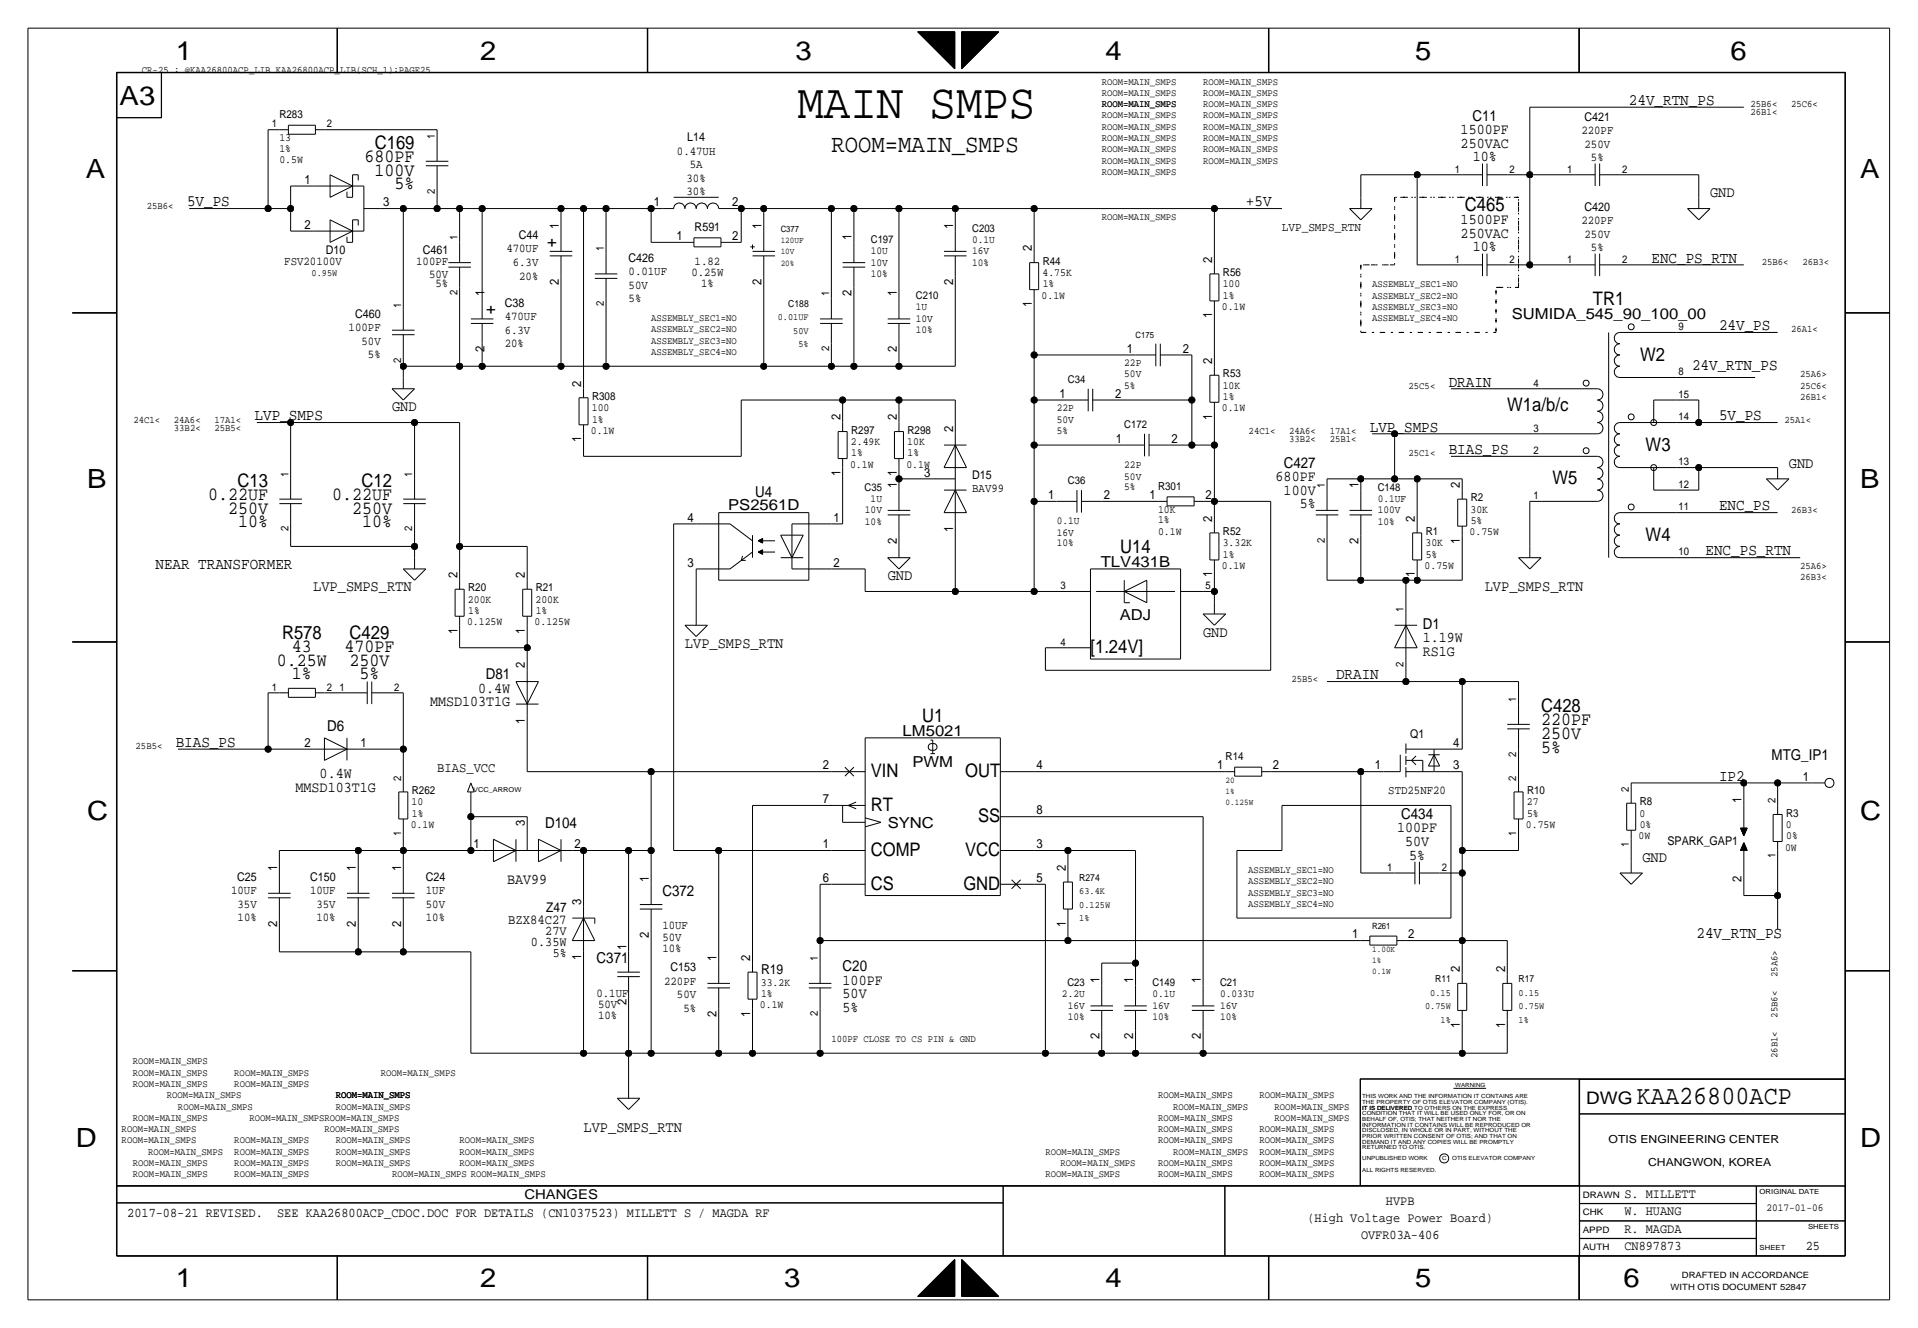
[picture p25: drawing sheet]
<svg xmlns="http://www.w3.org/2000/svg" width="432mm" height="300mm" viewBox="0 0 432 300" stroke-linecap="round" stroke-linejoin="round" font-family="sans-serif">
<defs><g id="words">
<text font-size="11.1" x="179.8" y="26.7">MAIN SMPS</text>
<g font-size="6">
<text x="39.7" y="13.5">1</text>
<text x="108.3" y="13.5">2</text>
<text x="179.4" y="13.5">3</text>
<text x="249.2" y="13.5">4</text>
<text x="319.1" y="13.5">5</text>
<text x="390.2" y="13.5">6</text>
<text x="27" y="23.7">A3</text>
<text x="19.4" y="40.2">A</text>
<text x="419.4" y="40.2">A</text>
<text x="19.7" y="110">B</text>
<text x="419.4" y="110">B</text>
<text x="19.7" y="185">C</text>
<text x="419.4" y="185">C</text>
<text x="17.1" y="258.6">D</text>
<text x="419.4" y="258.6">D</text>
<text x="39.7" y="290.4">1</text>
<text x="108.3" y="290.4">2</text>
<text x="176.8" y="290.4">3</text>
<text x="249.2" y="290.4">4</text>
<text x="319.1" y="290.4">5</text>
<text x="366.1" y="290.4">6</text>
</g>
<text font-size="5.9" x="369.1" y="249">KAA26800ACP</text>
<text font-size="5.6" x="187.5" y="34.3">ROOM=MAIN_SMPS</text>
<g font-size="4.2">
<text x="84.5" y="33.6">C169</text>
<text x="82.2" y="36.6">680PF</text>
<text x="84.5" y="39.7">100V</text>
<text x="89" y="42.7">5%</text>
<text x="330.3" y="47.5">C465</text>
<text x="359.2" y="68.9">TR1</text>
<text x="369.8" y="81.3">W2</text>
<text x="339.9" y="92.8">W1a/b/c</text>
<text x="371" y="101.6">W3</text>
<text x="46.9" y="112.8">0.22UF</text>
<text x="53.6" y="109.8">C13</text>
<text x="74.9" y="112.8">0.22UF</text>
<text x="81.5" y="109.8">C12</text>
<text x="350" y="109.3">W5</text>
<text x="51.4" y="115.9">250V</text>
<text x="53.7" y="118.9">10%</text>
<text x="79.4" y="115.9">250V</text>
<text x="81.6" y="118.9">10%</text>
<text x="252.6" y="124.8">U14</text>
<text x="371" y="122">W4</text>
<text x="63.6" y="144.1">R578</text>
<text x="65.8" y="147.1">43</text>
<text x="77.7" y="147.1">470PF</text>
<text x="78.8" y="144.1">C429</text>
<text x="245.9" y="147.4">[1.24V]</text>
<text x="62.4" y="150.2">0.25W</text>
<text x="65.8" y="153.2">1%</text>
<text x="78.8" y="150.2">250V</text>
<text x="81.1" y="153.2">5%</text>
<text x="347.5" y="160.6">C428</text>
<text x="207.9" y="162.9">U1</text>
<text x="347.5" y="163.6">220PF</text>
<text x="347.5" y="166.7">250V</text>
<text x="347.5" y="169.7">5%</text>
<text x="196.3" y="175.3">VIN</text>
<text x="217.6" y="175.3">OUT</text>
<text x="196.3" y="182.9">RT</text>
<text x="220.5" y="185.5">SS</text>
<text x="196.3" y="193.1">COMP</text>
<text x="217.6" y="193.1">VCC</text>
<text x="196.3" y="200.7">CS</text>
<text x="217.2" y="200.7">GND</text>
</g>
<text font-size="3.9" x="357.6" y="249">DWG</text>
<g font-size="3.6">
<text x="367.3" y="23.7">24V_RTN_PS</text>
<text x="42.2" y="46.5">5V_PS</text>
<text x="280.9" y="46.5">+5V</text>
<text x="372.4" y="59.2">ENC_PS_RTN</text>
<text x="387.6" y="74.5">24V_PS</text>
<text x="381.5" y="83.5">24V_RTN_PS</text>
<text x="326.6" y="87.2">DRAIN</text>
<text x="57.4" y="94.8">LVP_SMPS</text>
<text x="387.6" y="94.8">5V_PS</text>
<text x="308.9" y="97.3">LVP_SMPS</text>
<text x="326.6" y="102.4">BIAS_PS</text>
<text x="387.6" y="115.1">ENC_PS</text>
<text x="384.6" y="125.3">ENC_PS_RTN</text>
<text x="35.1" y="128.3">NEAR TRANSFORMER</text>
<text x="301.2" y="153.2">DRAIN</text>
<text x="39.6" y="168.5">BIAS_PS</text>
<text x="387.6" y="176.1">IP2</text>
<text x="382.5" y="211.6">24V_RTN_PS</text>
</g>
<g font-size="3.5">
<text x="385.6" y="44.5">GND</text>
<text x="88.4" y="92.8">GND</text>
<text x="403.4" y="105.5">GND</text>
<text x="200.2" y="130.9">GND</text>
<text x="70.6" y="133.4">LVP_SMPS_RTN</text>
<text x="334.8" y="133.4">LVP_SMPS_RTN</text>
<text x="271.3" y="143.6">GND</text>
<text x="154.4" y="146.1">LVP_SMPS_RTN</text>
<text x="370.3" y="194.4">GND</text>
<text x="131.6" y="255.3">LVP_SMPS_RTN</text>
</g>
<g font-size="3.4">
<text x="332" y="27.2">C11</text>
<text x="329.3" y="30.3">1500PF</text>
<text x="329.3" y="33.3">250VAC</text>
<text x="332.1" y="36.4">10%</text>
<text x="329.3" y="50.6">1500PF</text>
<text x="329.3" y="53.6">250VAC</text>
<text x="123.4" y="55.7">+</text>
<text x="332.1" y="56.7">10%</text>
<text x="109.6" y="70.9">+</text>
<text x="340.8" y="71.9">SUMIDA_545_90_100_00</text>
<text x="289.5" y="105.5">C427</text>
<text x="170.3" y="112.1">U4</text>
<text x="287.6" y="108.5">680PF</text>
<text x="289.4" y="111.6">100V</text>
<text x="164.2" y="115.1">PS2561D</text>
<text x="293" y="114.6">5%</text>
<text x="248.2" y="127.8">TLV431B</text>
<text x="252.5" y="139.8">ADJ</text>
<text x="320.8" y="141.8">D1</text>
<text x="320.8" y="147.9">RS1G</text>
<text x="320.8" y="144.8">1.19W</text>
<text x="109.5" y="153.2">D81</text>
<text x="97" y="159.3">MMSD103T1G</text>
<text x="107.8" y="156.3">0.4W</text>
<text x="73.8" y="164.9">D6</text>
<text x="203.5" y="165.9">LM5021</text>
<text x="205.7" y="173">PWM</text>
<text x="399.4" y="171.5">MTG_IP1</text>
<text x="66.6" y="178.6">MMSD103T1G</text>
<text x="72.1" y="175.6">0.4W</text>
<text x="315.9" y="184.7">C434</text>
<text x="122.9" y="186.7">D104</text>
<text x="200.2" y="186.7">SYNC</text>
<text x="315" y="187.8">100PF</text>
<text x="316.8" y="190.8">50V</text>
<text x="317.7" y="193.9">5%</text>
<text x="114.3" y="199.4">BAV99</text>
<text x="149.4" y="202">C372</text>
<text x="134.5" y="217.2">C371</text>
<text x="190" y="219">C20</text>
<text x="190" y="222">100PF</text>
<text x="190" y="225.1">50V</text>
<text x="190" y="228.1">5%</text>
</g>
<g font-size="3.1">
<text x="98.6" y="174">BIAS_VCC</text>
<text x="114.6" y="208.3">BZX84C27</text>
<text x="171.6" y="219.8">R19</text>
</g>
<g font-size="3">
<text x="123.1" y="205.8">Z47</text>
<text x="119.7" y="213.4">0.35W</text>
<text x="122.9" y="210.9">27V</text>
<text x="28.7" y="274.4">2017-08-21 REVISED.</text>
<text x="62.5" y="274.4">SEE KAA26800ACP_CDOC.DOC FOR DETAILS (CN1037523) MILLETT S / MAGDA RF</text>
<text x="118.3" y="270.4">CHANGES</text>
<text x="294.8" y="275.6">(High Voltage Power Board)</text>
<text x="312.5" y="271.8">HVPB</text>
<text x="366.3" y="274.1">W. HUANG</text>
<text x="366.3" y="270.3">S. MILLETT</text>
<text x="306.9" y="279.5">OVFR03A-406</text>
<text x="366.3" y="278.2">R. MAGDA</text>
<text x="366.3" y="282">CN897873</text>
<text x="407.2" y="282">25</text>
</g>
<g font-size="2.9">
<text x="68.7" y="41.5">1</text>
<text x="86.4" y="46.5">3</text>
<text x="147.4" y="46.5">1</text>
<text x="165.1" y="46.5">2</text>
<text x="68.7" y="51.6">2</text>
<text x="126" y="51.6" transform="rotate(-90 126 51.6)">1</text>
<text x="171.7" y="51.6" transform="rotate(-90 171.7 51.6)">1</text>
<text x="214.9" y="51.6" transform="rotate(-90 214.9 51.6)">1</text>
<text x="152.5" y="54.2">1</text>
<text x="165.1" y="54.2">2</text>
<text x="192" y="54.2" transform="rotate(-90 192 54.2)">1</text>
<text x="232.7" y="56.7" transform="rotate(-90 232.7 56.7)">2</text>
<text x="273.3" y="59.2" transform="rotate(-90 273.3 59.2)">2</text>
<text x="126" y="64.2" transform="rotate(-90 126 64.2)">2</text>
<text x="171.7" y="64.2" transform="rotate(-90 171.7 64.2)">2</text>
<text x="214.9" y="64.2" transform="rotate(-90 214.9 64.2)">2</text>
<text x="109.2" y="66.9" transform="rotate(-90 109.2 66.9)">1</text>
<text x="192" y="66.7" transform="rotate(-90 192 66.7)">2</text>
<text x="202.2" y="66.9" transform="rotate(-90 202.2 66.9)">1</text>
<text x="232.7" y="69.3" transform="rotate(-90 232.7 69.3)">1</text>
<text x="273.3" y="71.8" transform="rotate(-90 273.3 71.8)">1</text>
<text x="109.2" y="79.4" transform="rotate(-90 109.2 79.4)">2</text>
<text x="202.2" y="79.4" transform="rotate(-90 202.2 79.4)">2</text>
<text x="254.1" y="79.6">1</text>
<text x="266.7" y="79.6">2</text>
<text x="273.3" y="82.1" transform="rotate(-90 273.3 82.1)">2</text>
<text x="131.1" y="87.2" transform="rotate(-90 131.1 87.2)">2</text>
<text x="238.9" y="89.7">1</text>
<text x="251.5" y="89.7">2</text>
<text x="189.5" y="94.8" transform="rotate(-90 189.5 94.8)">2</text>
<text x="202.2" y="94.8" transform="rotate(-90 202.2 94.8)">2</text>
<text x="273.3" y="94.7" transform="rotate(-90 273.3 94.7)">1</text>
<text x="131.1" y="99.8" transform="rotate(-90 131.1 99.8)">1</text>
<text x="214.9" y="97.3" transform="rotate(-90 214.9 97.3)">2</text>
<text x="251.6" y="99.9">1</text>
<text x="264.2" y="99.9">2</text>
<text x="189.5" y="107.4" transform="rotate(-90 189.5 107.4)">1</text>
<text x="202.2" y="107.4" transform="rotate(-90 202.2 107.4)">1</text>
<text x="208.4" y="107.5">3</text>
<text x="202.2" y="110" transform="rotate(-90 202.2 110)">1</text>
<text x="236.3" y="112.6">1</text>
<text x="248.9" y="112.6">2</text>
<text x="259.2" y="112.6">1</text>
<text x="271.8" y="112.6">2</text>
<text x="306.3" y="110" transform="rotate(-90 306.3 110)">1</text>
<text x="329.2" y="110" transform="rotate(-90 329.2 110)">2</text>
<text x="155" y="117.7">4</text>
<text x="188" y="117.7">1</text>
<text x="273.3" y="117.7" transform="rotate(-90 273.3 117.7)">2</text>
<text x="319" y="117.7" transform="rotate(-90 319 117.7)">2</text>
<text x="202.2" y="122.6" transform="rotate(-90 202.2 122.6)">2</text>
<text x="214.9" y="120.1" transform="rotate(-90 214.9 120.1)">1</text>
<text x="306.3" y="122.6" transform="rotate(-90 306.3 122.6)">2</text>
<text x="329.2" y="122.6" transform="rotate(-90 329.2 122.6)">1</text>
<text x="103.1" y="130.4" transform="rotate(-90 103.1 130.4)">2</text>
<text x="118.4" y="130.4" transform="rotate(-90 118.4 130.4)">2</text>
<text x="155" y="127.8">3</text>
<text x="188" y="127.8">2</text>
<text x="273.3" y="130.2" transform="rotate(-90 273.3 130.2)">1</text>
<text x="319" y="130.2" transform="rotate(-90 319 130.2)">1</text>
<text x="103.1" y="142.9" transform="rotate(-90 103.1 142.9)">1</text>
<text x="118.4" y="142.9" transform="rotate(-90 118.4 142.9)">1</text>
<text x="118.4" y="150.7" transform="rotate(-90 118.4 150.7)">2</text>
<text x="118.4" y="163.3" transform="rotate(-90 118.4 163.3)">1</text>
<text x="68.7" y="168.5">2</text>
<text x="81.3" y="168.5">1</text>
<text x="185.5" y="173.5">2</text>
<text x="233.7" y="173.5">4</text>
<text x="274.4" y="173.5">1</text>
<text x="287" y="173.5">2</text>
<text x="310" y="173.5">1</text>
<text x="327.7" y="173.5">3</text>
<text x="327.7" y="168.5">4</text>
<text x="406.5" y="176.1">1</text>
<text x="185.5" y="181.2">7</text>
<text x="233.7" y="183.7">8</text>
<text x="392.7" y="181.2" transform="rotate(-90 392.7 181.2)">1</text>
<text x="106.8" y="191.3">1</text>
<text x="118.4" y="186.2" transform="rotate(-90 118.4 186.2)">3</text>
<text x="129.5" y="191.3">2</text>
<text x="185.5" y="191.3">1</text>
<text x="233.7" y="191.3">3</text>
<text x="62.5" y="196.4" transform="rotate(-90 62.5 196.4)">1</text>
<text x="80.3" y="196.4" transform="rotate(-90 80.3 196.4)">1</text>
<text x="90.4" y="196.4" transform="rotate(-90 90.4 196.4)">1</text>
<text x="240.3" y="196.4" transform="rotate(-90 240.3 196.4)">2</text>
<text x="146.3" y="198.9" transform="rotate(-90 146.3 198.9)">1</text>
<text x="185.5" y="198.9">6</text>
<text x="233.7" y="198.9">5</text>
<text x="392.7" y="198.8" transform="rotate(-90 392.7 198.8)">2</text>
<text x="62.5" y="209" transform="rotate(-90 62.5 209)">2</text>
<text x="80.3" y="209" transform="rotate(-90 80.3 209)">2</text>
<text x="90.4" y="209" transform="rotate(-90 90.4 209)">2</text>
<text x="131.1" y="204" transform="rotate(-90 131.1 204)">3</text>
<text x="240.3" y="209" transform="rotate(-90 240.3 209)">1</text>
<text x="124.6" y="216">5%</text>
<text x="141.2" y="214.2" transform="rotate(-90 141.2 214.2)">1</text>
<text x="146.3" y="211.5" transform="rotate(-90 146.3 211.5)">2</text>
<text x="304.9" y="211.6">1</text>
<text x="317.5" y="211.6">2</text>
<text x="131.1" y="216.6" transform="rotate(-90 131.1 216.6)">1</text>
<text x="161.5" y="216.7" transform="rotate(-90 161.5 216.7)">1</text>
<text x="169.2" y="216.7" transform="rotate(-90 169.2 216.7)">2</text>
<text x="247.9" y="221.8" transform="rotate(-90 247.9 221.8)">1</text>
<text x="255.5" y="221.8" transform="rotate(-90 255.5 221.8)">1</text>
<text x="270.8" y="221.8" transform="rotate(-90 270.8 221.8)">1</text>
<text x="329.2" y="219.3" transform="rotate(-90 329.2 219.3)">2</text>
<text x="339.3" y="219.3" transform="rotate(-90 339.3 219.3)">2</text>
<text x="141.2" y="226.8" transform="rotate(-90 141.2 226.8)">2</text>
<text x="161.5" y="229.3" transform="rotate(-90 161.5 229.3)">2</text>
<text x="169.2" y="229.3" transform="rotate(-90 169.2 229.3)">1</text>
<text x="329.2" y="231.8" transform="rotate(-90 329.2 231.8)">1</text>
<text x="339.3" y="231.8" transform="rotate(-90 339.3 231.8)">1</text>
<text x="247.9" y="234.4" transform="rotate(-90 247.9 234.4)">2</text>
<text x="255.5" y="234.4" transform="rotate(-90 255.5 234.4)">2</text>
<text x="270.8" y="234.4" transform="rotate(-90 270.8 234.4)">2</text>
</g>
<text font-size="2.8" x="289.1" y="52.1">LVP_SMPS_RTN</text>
<g font-size="2.7">
<text x="357.3" y="27.2">C421</text>
<text x="152.6" y="34.8">0.47UH</text>
<text x="155" y="31.8">L14</text>
<text x="356.6" y="30.3">220PF</text>
<text x="357.3" y="33.3">250V</text>
<text x="154.8" y="40.9">30%</text>
<text x="155.5" y="37.9">5A</text>
<text x="358.7" y="36.4">5%</text>
<text x="154.8" y="44">30%</text>
<text x="357.3" y="47.5">C420</text>
<text x="117" y="53.9">C44</text>
<text x="156.6" y="52.1">R591</text>
<text x="356.6" y="50.6">220PF</text>
<text x="357.3" y="53.6">250V</text>
<text x="64.1" y="59.7">FSV20100V</text>
<text x="73.5" y="57.2">D10</text>
<text x="93.8" y="59.7">100PF</text>
<text x="95.3" y="57.2">C461</text>
<text x="114.2" y="56.9">470UF</text>
<text x="115.6" y="60">6.3V</text>
<text x="141.7" y="59">C426</text>
<text x="156.6" y="59.7">1.82</text>
<text x="358.7" y="56.7">5%</text>
<text x="96.7" y="62.8">50V</text>
<text x="98.2" y="64.8">5%</text>
<text x="117.1" y="63">20%</text>
<text x="141.7" y="65.1">50V</text>
<text x="141.7" y="62">0.01UF</text>
<text x="155.9" y="62.3">0.25W</text>
<text x="158.1" y="64.8">1%</text>
<text x="80.1" y="71.7">C460</text>
<text x="113.8" y="69.1">C38</text>
<text x="141.7" y="68.1">5%</text>
<text x="78.6" y="74.7">100PF</text>
<text x="81.5" y="77.8">50V</text>
<text x="113.8" y="75.2">6.3V</text>
<text x="113.8" y="72.2">470UF</text>
<text x="83" y="80.8">5%</text>
<text x="113.8" y="78.3">20%</text>
<text x="219.2" y="108">D15</text>
<text x="219.2" y="111">BAV99</text>
<text x="317.9" y="166.4">Q1</text>
<text x="313" y="179.1">STD25NF20</text>
<text x="376" y="190.6">SPARK_GAP1</text>
<text x="52.1" y="201.7">10UF</text>
<text x="53.5" y="198.7">C25</text>
<text x="69.9" y="201.7">10UF</text>
<text x="69.9" y="198.7">C150</text>
<text x="96" y="198.7">C24</text>
<text x="96" y="201.7">1UF</text>
<text x="53.6" y="204.8">35V</text>
<text x="53.6" y="207.8">10%</text>
<text x="71.3" y="204.8">35V</text>
<text x="71.3" y="207.8">10%</text>
<text x="96" y="207.8">10%</text>
<text x="96" y="204.8">50V</text>
<text x="149.4" y="209.6">10UF</text>
<text x="149.4" y="212.1">50V</text>
<text x="149.4" y="214.7">10%</text>
<text x="151.2" y="219">C153</text>
<text x="134.5" y="224.8">0.1UF</text>
<text x="134.8" y="227.4">50V</text>
<text x="149.7" y="222">220PF</text>
<text x="152.6" y="225.1">50V</text>
<text x="134.8" y="229.9">10%</text>
<text x="154.1" y="228.1">5%</text>
</g>
<g font-size="2.5">
<text x="63" y="26.6">R283</text>
<text x="63" y="31.9">13</text>
<text x="63" y="34.2">1%</text>
<text x="63" y="36.8">0.5W</text>
<text x="235.1" y="59.7">R44</text>
<text x="235.1" y="62.3">4.75K</text>
<text x="235.1" y="64.8">1%</text>
<text x="275.7" y="64.8">100</text>
<text x="275.7" y="62.3">R56</text>
<text x="234.8" y="67.4">0.1W</text>
<text x="275.5" y="69.9">0.1W</text>
<text x="275.7" y="67.4">1%</text>
<text x="275.7" y="87.7">10K</text>
<text x="275.7" y="85.1">R53</text>
<text x="133.5" y="92.8">100</text>
<text x="133.5" y="90.2">R308</text>
<text x="133.5" y="95.3">1%</text>
<text x="275.5" y="92.8">0.1W</text>
<text x="275.7" y="90.2">1%</text>
<text x="133.2" y="97.8">0.1W</text>
<text x="191.9" y="100.4">2.49K</text>
<text x="191.9" y="97.8">R297</text>
<text x="204.6" y="100.4">10K</text>
<text x="204.6" y="97.8">R298</text>
<text x="191.7" y="105.5">0.1W</text>
<text x="191.9" y="102.9">1%</text>
<text x="204.4" y="105.5">0.1W</text>
<text x="204.6" y="102.9">1%</text>
<text x="261.1" y="110.4">R301</text>
<text x="331.6" y="113.1">R2</text>
<text x="261.1" y="118.1">1%</text>
<text x="261.1" y="115.7">10K</text>
<text x="331.6" y="115.6">30K</text>
<text x="331.6" y="118.2">5%</text>
<text x="261.1" y="120.6">0.1W</text>
<text x="275.7" y="123.2">3.32K</text>
<text x="275.7" y="120.7">R52</text>
<text x="275.7" y="125.8">1%</text>
<text x="321.4" y="123.2">30K</text>
<text x="321.5" y="120.7">R1</text>
<text x="321.5" y="125.8">5%</text>
<text x="331.4" y="120.7">0.75W</text>
<text x="275.5" y="128.3">0.1W</text>
<text x="321.2" y="128.3">0.75W</text>
<text x="105.5" y="135.9">200K</text>
<text x="105.6" y="133.4">R20</text>
<text x="120.8" y="135.9">200K</text>
<text x="120.8" y="133.4">R21</text>
<text x="105.3" y="141">0.125W</text>
<text x="105.6" y="138.5">1%</text>
<text x="120.5" y="141">0.125W</text>
<text x="120.8" y="138.5">1%</text>
<text x="276.4" y="171.4">R14</text>
<text x="92.9" y="179.1">R262</text>
<text x="344.3" y="179.1">R10</text>
<text x="92.8" y="181.7">10</text>
<text x="92.9" y="184.2">1%</text>
<text x="344.3" y="181.7">27</text>
<text x="344.3" y="184.2">5%</text>
<text x="369.7" y="184.2">0</text>
<text x="369.7" y="181.7">R8</text>
<text x="402.7" y="184.2">R3</text>
<text x="92.6" y="186.7">0.1W</text>
<text x="344.1" y="186.7">0.75W</text>
<text x="369.5" y="189.3">0W</text>
<text x="369.7" y="186.7">0%</text>
<text x="402.5" y="191.8">0W</text>
<text x="402.7" y="186.7">0</text>
<text x="402.7" y="189.3">0%</text>
<text x="171.3" y="227.4">0.1W</text>
<text x="171.6" y="222.3">33.2K</text>
<text x="171.6" y="224.8">1%</text>
<text x="362.7" y="257.9">OTIS ENGINEERING CENTER</text>
<text x="371.6" y="262.9">CHANGWON, KOREA</text>
</g>
<g font-size="2.4">
<text x="61.3" y="28.8">1</text>
<text x="73.7" y="28.8">2</text>
<text x="98" y="31.3" transform="rotate(-90 98 31.3)">1</text>
<text x="328" y="38.9">1</text>
<text x="340.4" y="38.9">2</text>
<text x="353.4" y="38.9">1</text>
<text x="365.8" y="38.9">2</text>
<text x="98" y="43.7" transform="rotate(-90 98 43.7)">2</text>
<text x="219.2" y="52.3">C203</text>
<text x="103.1" y="54.2" transform="rotate(-90 103.1 54.2)">1</text>
<text x="136.1" y="56.7" transform="rotate(-90 136.1 56.7)">1</text>
<text x="196.3" y="54.8">C197</text>
<text x="196.3" y="59.9">10V</text>
<text x="196.3" y="57.3">10U</text>
<text x="219.2" y="54.8">0.1U</text>
<text x="219.2" y="57.4">16V</text>
<text x="219.2" y="59.9">10%</text>
<text x="328" y="59.2">1</text>
<text x="340.4" y="59.2">2</text>
<text x="353.4" y="59.2">1</text>
<text x="365.8" y="59.2">2</text>
<text x="196.3" y="62.4">10%</text>
<text x="90.4" y="69.4" transform="rotate(-90 90.4 69.4)">1</text>
<text x="103.1" y="66.5" transform="rotate(-90 103.1 66.5)">2</text>
<text x="136.1" y="69.1" transform="rotate(-90 136.1 69.1)">2</text>
<text x="186.9" y="66.9" transform="rotate(-90 186.9 66.9)">1</text>
<text x="206.5" y="67.5">C210</text>
<text x="206.5" y="70">1U</text>
<text x="206.5" y="72.6">10V</text>
<text x="206.5" y="75.1">10%</text>
<text x="378.5" y="74.5">9</text>
<text x="90.4" y="81.8" transform="rotate(-90 90.4 81.8)">2</text>
<text x="186.9" y="79.2" transform="rotate(-90 186.9 79.2)">2</text>
<text x="253.5" y="82.6">22P</text>
<text x="240.8" y="86.3">C34</text>
<text x="253.5" y="85.1">50V</text>
<text x="253.5" y="87.7">5%</text>
<text x="345.8" y="87.2">4</text>
<text x="378.5" y="89.7">15</text>
<text x="378.5" y="84.6">8</text>
<text x="238.3" y="92.8">22P</text>
<text x="238.3" y="95.3">50V</text>
<text x="378.5" y="94.8">14</text>
<text x="238.3" y="97.8">5%</text>
<text x="253.5" y="96.5">C172</text>
<text x="345.8" y="97.3">3</text>
<text x="65" y="107.5" transform="rotate(-90 65 107.5)">1</text>
<text x="93" y="107.5" transform="rotate(-90 93 107.5)">1</text>
<text x="253.5" y="105.6">22P</text>
<text x="345.8" y="102.4">2</text>
<text x="378.5" y="105">13</text>
<text x="194.9" y="110.7">C35</text>
<text x="196.3" y="113.2">1U</text>
<text x="240.8" y="109.2">C36</text>
<text x="253.5" y="110.4">5%</text>
<text x="253.5" y="108.2">50V</text>
<text x="298.7" y="110" transform="rotate(-90 298.7 110)">1</text>
<text x="310.6" y="110.7">C148</text>
<text x="310.6" y="113.2">0.1UF</text>
<text x="345.8" y="112.6">1</text>
<text x="378.5" y="110">12</text>
<text x="65" y="119.9" transform="rotate(-90 65 119.9)">2</text>
<text x="93" y="119.9" transform="rotate(-90 93 119.9)">2</text>
<text x="195" y="115.8">10V</text>
<text x="195" y="118.3">10%</text>
<text x="238.3" y="118.3">0.1U</text>
<text x="310.6" y="118.3">10%</text>
<text x="310.6" y="115.8">100V</text>
<text x="378.5" y="115.1">11</text>
<text x="238.3" y="120.9">16V</text>
<text x="238.3" y="123.1">10%</text>
<text x="298.7" y="122.4" transform="rotate(-90 298.7 122.4)">2</text>
<text x="378.5" y="125.3">10</text>
<text x="239.1" y="132.9">3</text>
<text x="271.8" y="132.9">5</text>
<text x="316.5" y="138" transform="rotate(-90 316.5 138)">1</text>
<text x="239.1" y="145.6">4</text>
<text x="61.3" y="155.8">1</text>
<text x="73.7" y="155.8">2</text>
<text x="76.5" y="155.8">1</text>
<text x="88.9" y="155.8">2</text>
<text x="316.5" y="150.3" transform="rotate(-90 316.5 150.3)">2</text>
<text x="341.9" y="158.3" transform="rotate(-90 341.9 158.3)">1</text>
<text x="341.9" y="170.7" transform="rotate(-90 341.9 170.7)">2</text>
<text x="90.4" y="176.1" transform="rotate(-90 90.4 176.1)">2</text>
<text x="341.9" y="176.1" transform="rotate(-90 341.9 176.1)">2</text>
<text x="367.3" y="178.6" transform="rotate(-90 367.3 178.6)">2</text>
<text x="400.3" y="181.2" transform="rotate(-90 400.3 181.2)">2</text>
<text x="90.4" y="188.4" transform="rotate(-90 90.4 188.4)">1</text>
<text x="341.9" y="188.4" transform="rotate(-90 341.9 188.4)">1</text>
<text x="367.3" y="191" transform="rotate(-90 367.3 191)">1</text>
<text x="312.8" y="196.4">1</text>
<text x="325.1" y="196.4">2</text>
<text x="400.3" y="193.5" transform="rotate(-90 400.3 193.5)">1</text>
<text x="184.4" y="216.7" transform="rotate(-90 184.4 216.7)">1</text>
<text x="239.5" y="224.9">2.2U</text>
<text x="240.7" y="222.5">C23</text>
<text x="240.7" y="227.5">16V</text>
<text x="259.8" y="222.5">C149</text>
<text x="259.8" y="227.5">16V</text>
<text x="259.8" y="224.9">0.1U</text>
<text x="275.1" y="222.5">C21</text>
<text x="275.1" y="227.5">16V</text>
<text x="275.1" y="224.9">0.033U</text>
<text x="184.4" y="229.1" transform="rotate(-90 184.4 229.1)">2</text>
<text x="240.7" y="230.1">10%</text>
<text x="259.8" y="230.1">10%</text>
<text x="275.1" y="230.1">10%</text>
<text x="398.3" y="273.1">2017-01-06</text>
</g>
<g font-size="2.3">
<text x="32" y="16.6">CR-25 : @KAA26800ACP_LIB.KAA26800ACP_LIB(SCH_1):PAGE25</text>
<text x="248.4" y="21.6">ROOM=MAIN_SMPS</text>
<text x="248.4" y="19.1">ROOM=MAIN_SMPS</text>
<text x="271.3" y="21.6">ROOM=MAIN_SMPS</text>
<text x="271.3" y="19.1">ROOM=MAIN_SMPS</text>
<text x="248.4" y="24.2">ROOM=MAIN_SMPS</text>
<text x="248.4" y="29.3">ROOM=MAIN_SMPS</text>
<text x="248.4" y="26.7">ROOM=MAIN_SMPS</text>
<text x="271.3" y="29.3">ROOM=MAIN_SMPS</text>
<text x="271.3" y="24.2">ROOM=MAIN_SMPS</text>
<text x="271.3" y="26.7">ROOM=MAIN_SMPS</text>
<text x="394.7" y="24.2">25B6&lt;</text>
<text x="394.7" y="26">26B1&lt;</text>
<text x="403.9" y="24.2">25C6&lt;</text>
<text x="248.4" y="34.3">ROOM=MAIN_SMPS</text>
<text x="248.4" y="31.8">ROOM=MAIN_SMPS</text>
<text x="271.3" y="31.8">ROOM=MAIN_SMPS</text>
<text x="271.3" y="34.3">ROOM=MAIN_SMPS</text>
<text x="248.4" y="39.4">ROOM=MAIN_SMPS</text>
<text x="248.4" y="36.9">ROOM=MAIN_SMPS</text>
<text x="271.3" y="36.9">ROOM=MAIN_SMPS</text>
<text x="33.1" y="47">25B6&lt;</text>
<text x="248.4" y="49.6">ROOM=MAIN_SMPS</text>
<text x="397.3" y="59.7">25B6&lt;</text>
<text x="406.4" y="59.7">26B3&lt;</text>
<text x="309.4" y="64.8">ASSEMBLY_SEC1=NO</text>
<text x="309.4" y="67.4">ASSEMBLY_SEC2=NO</text>
<text x="309.4" y="69.9">ASSEMBLY_SEC3=NO</text>
<text x="146.8" y="77.5">ASSEMBLY_SEC3=NO</text>
<text x="146.8" y="75">ASSEMBLY_SEC2=NO</text>
<text x="146.8" y="72.4">ASSEMBLY_SEC1=NO</text>
<text x="309.4" y="72.4">ASSEMBLY_SEC4=NO</text>
<text x="403.9" y="75">26A1&lt;</text>
<text x="146.8" y="80.1">ASSEMBLY_SEC4=NO</text>
<text x="317.6" y="87.7">25C5&lt;</text>
<text x="405.9" y="85.1">25A6&gt;</text>
<text x="405.9" y="87.7">25C6&lt;</text>
<text x="30.1" y="95.3">24C1&lt;</text>
<text x="39.2" y="95.3">24A6&lt;</text>
<text x="48.4" y="95.3">17A1&lt;</text>
<text x="402.3" y="95.3">25A1&lt;</text>
<text x="405.9" y="90.2">26B1&lt;</text>
<text x="39.2" y="97.1">33B2&lt;</text>
<text x="48.4" y="97.1">25B5&lt;</text>
<text x="281.5" y="97.8">24C1&lt;</text>
<text x="290.7" y="97.8">24A6&lt;</text>
<text x="290.7" y="99.7">33B2&lt;</text>
<text x="299.8" y="97.8">17A1&lt;</text>
<text x="299.8" y="99.7">25B1&lt;</text>
<text x="317.6" y="102.9">25C1&lt;</text>
<text x="403.9" y="115.6">26B3&lt;</text>
<text x="405.9" y="128.3">25A6&gt;</text>
<text x="405.9" y="130.9">26B3&lt;</text>
<text x="291.2" y="153.7">25B5&lt;</text>
<text x="30.6" y="169">25B5&lt;</text>
<text x="281.4" y="196.9">ASSEMBLY_SEC1=NO</text>
<text x="281.4" y="202">ASSEMBLY_SEC3=NO</text>
<text x="281.4" y="199.4">ASSEMBLY_SEC2=NO</text>
<text x="281.4" y="204.5">ASSEMBLY_SEC4=NO</text>
<text x="400.8" y="220.4" transform="rotate(-90 400.8 220.4)">25A6&gt;</text>
<text x="400.8" y="229.5" transform="rotate(-90 400.8 229.5)">25B6&lt;</text>
<text x="187.5" y="235">100PF CLOSE TO CS PIN &amp; GND</text>
<text x="400.8" y="238.7" transform="rotate(-90 400.8 238.7)">26B1&lt;</text>
<text x="30" y="245.2">ROOM=MAIN_SMPS</text>
<text x="30" y="240.1">ROOM=MAIN_SMPS</text>
<text x="30" y="242.6">ROOM=MAIN_SMPS</text>
<text x="52.8" y="242.6">ROOM=MAIN_SMPS</text>
<text x="52.8" y="245.2">ROOM=MAIN_SMPS</text>
<text x="85.9" y="242.6">ROOM=MAIN_SMPS</text>
<text x="37.6" y="247.7">ROOM=MAIN_SMPS</text>
<text x="40.1" y="250.2">ROOM=MAIN_SMPS</text>
<text x="75.7" y="247.7">ROOM=MAIN_SMPS</text>
<text x="75.7" y="250.2">ROOM=MAIN_SMPS</text>
<text x="261.1" y="247.7">ROOM=MAIN_SMPS</text>
<text x="264.5" y="250.2">ROOM=MAIN_SMPS</text>
<text x="284" y="247.7">ROOM=MAIN_SMPS</text>
<text x="287.4" y="250.2">ROOM=MAIN_SMPS</text>
<text x="27.4" y="257.9">ROOM=MAIN_SMPS</text>
<text x="27.4" y="255.3">ROOM=MAIN_SMPS</text>
<text x="30" y="252.8">ROOM=MAIN_SMPS</text>
<text x="52.8" y="257.9">ROOM=MAIN_SMPS</text>
<text x="56.3" y="252.8">ROOM=MAIN_SMPSROOM=MAIN_SMPS</text>
<text x="73.2" y="255.3">ROOM=MAIN_SMPS</text>
<text x="75.7" y="257.9">ROOM=MAIN_SMPS</text>
<text x="103.6" y="257.9">ROOM=MAIN_SMPS</text>
<text x="261.1" y="257.9">ROOM=MAIN_SMPS</text>
<text x="261.1" y="255.3">ROOM=MAIN_SMPS</text>
<text x="261.1" y="252.8">ROOM=MAIN_SMPS</text>
<text x="284" y="255.3">ROOM=MAIN_SMPS</text>
<text x="284" y="257.9">ROOM=MAIN_SMPS</text>
<text x="287.4" y="252.8">ROOM=MAIN_SMPS</text>
<text x="30" y="262.9">ROOM=MAIN_SMPS</text>
<text x="33.4" y="260.4">ROOM=MAIN_SMPS</text>
<text x="52.8" y="262.9">ROOM=MAIN_SMPS</text>
<text x="52.8" y="260.4">ROOM=MAIN_SMPS</text>
<text x="75.7" y="262.9">ROOM=MAIN_SMPS</text>
<text x="75.7" y="260.4">ROOM=MAIN_SMPS</text>
<text x="103.6" y="260.4">ROOM=MAIN_SMPS</text>
<text x="103.6" y="262.9">ROOM=MAIN_SMPS</text>
<text x="235.7" y="260.4">ROOM=MAIN_SMPS</text>
<text x="239.1" y="262.9">ROOM=MAIN_SMPS</text>
<text x="261.1" y="262.9">ROOM=MAIN_SMPS</text>
<text x="264.5" y="260.4">ROOM=MAIN_SMPS</text>
<text x="284" y="260.4">ROOM=MAIN_SMPS</text>
<text x="284" y="262.9">ROOM=MAIN_SMPS</text>
<text x="30" y="265.5">ROOM=MAIN_SMPS</text>
<text x="52.8" y="265.5">ROOM=MAIN_SMPS</text>
<text x="88.4" y="265.5">ROOM=MAIN_SMPS ROOM=MAIN_SMPS</text>
<text x="235.7" y="265.5">ROOM=MAIN_SMPS</text>
<text x="261.1" y="265.5">ROOM=MAIN_SMPS</text>
<text x="284" y="265.5">ROOM=MAIN_SMPS</text>
</g>
<g font-size="2.2">
<text x="70.2" y="62.3">0.95W</text>
<text x="177.7" y="69.1">C188</text>
<text x="175.4" y="72.2">0.01UF</text>
<text x="178.9" y="75.2">50V</text>
<text x="180" y="78.3">5%</text>
<text x="243.3" y="198.7">R274</text>
<text x="243.3" y="201.7">63.4K</text>
<text x="243.3" y="207.8">1%</text>
<text x="243.3" y="204.8">0.125W</text>
<text x="323.6" y="221.5">R11</text>
<text x="342.4" y="221.5">R17</text>
<text x="321.3" y="227.6">0.75W</text>
<text x="322.5" y="224.6">0.15</text>
<text x="342.4" y="227.6">0.75W</text>
<text x="342.4" y="224.6">0.15</text>
<text x="324.8" y="230.7">1%</text>
<text x="342.4" y="230.7">1%</text>
</g>
<g font-size="2">
<text x="176" y="52.3">C377</text>
<text x="176" y="59.9">20%</text>
<text x="176" y="57.4">10V</text>
<text x="176" y="54.8">120UF</text>
<text x="256" y="76.1">C175</text>
<text x="276.4" y="179">1%</text>
<text x="276.4" y="176.7">20</text>
<text x="276.4" y="181.6">0.125W</text>
<text x="309.4" y="209.6">R261</text>
<text x="309.4" y="214.7">1.00K</text>
<text x="309.4" y="217.2">1%</text>
<text x="309.4" y="219.8">0.1W</text>
<text x="356.9" y="270.3">DRAWN</text>
<text x="356.9" y="274.1">CHK</text>
<text x="356.9" y="282">AUTH</text>
<text x="356.9" y="278.2">APPD</text>
<text x="376.7" y="290.9">WITH OTIS DOCUMENT 52847</text>
<text x="379.2" y="288.3">DRAFTED IN ACCORDANCE</text>
</g>
<g font-size="1.6">
<text x="396.7" y="269.3">ORIGINAL DATE</text>
<text x="396.7" y="282">SHEET</text>
<text x="407.7" y="277.2">SHEETS</text>
</g>
<text font-size="1.5" x="106.7" y="178.6">VCC_ARROW</text>
<g font-size="1.3">
<text x="328.1" y="245.2">WARNING</text>
<text x="307.1" y="249">THE PROPERTY OF OTIS ELEVATOR COMPANY (OTIS).</text>
<text x="307.1" y="250.3">IT IS DELIVERED</text>
<text x="307.1" y="247.8">THIS WORK AND THE INFORMATION IT CONTAINS ARE</text>
<text x="307.1" y="250.3">IT IS DELIVERED TO OTHERS ON THE EXPRESS</text>
<text x="307.1" y="251.6">CONDITION THAT IT WILL BE USED ONLY FOR, OR ON</text>
<text x="307.1" y="252.8">BEHALF OF, OTIS; THAT NEITHER IT NOR THE</text>
<text x="307.1" y="254.1">INFORMATION IT CONTAINS WILL BE REPRODUCED OR</text>
<text x="307.1" y="255.4">DISCLOSED, IN WHOLE OR IN PART, WITHOUT THE</text>
<text x="307.1" y="256.6">PRIOR WRITTEN CONSENT OF OTIS; AND THAT ON</text>
<text x="307.1" y="257.9">DEMAND IT AND ANY COPIES WILL BE PROMPTLY</text>
<text x="307.1" y="259.2">RETURNED TO OTIS.</text>
<text x="307.1" y="261.7">UNPUBLISHED WORK</text>
<text x="325.2" y="261.7">C</text>
<text x="327.5" y="261.7">OTIS ELEVATOR COMPANY</text>
<text x="307.1" y="264.3">ALL RIGHTS RESERVED.</text>
</g>
</g></defs>
<g fill="none" stroke="#000" stroke-width=".23">
<path d="M6.3 6.4v286.8zM6.3 6.4h419.8zM26.3 16.3v267zM26.3 16.3h389.8zM26.3 16.4v266.9zM26.3 16.4h389.8zM26.4 16.4h389.6zM26.4 16.4v266.9zM36.4 16.4v10.2zM76 6.4v10zM76.1 6.4v10zM145.9 6.4v10z"/>
<path d="M146 6.4v10zM206.9 7.2h8.4zM206.9 7.2l8.4 8.3zM207 7.2h.1M207 7.3h.1M207.1 7.2v.1zM207.1 7.2v.2zM207.2 7.2v.2zM207.2 7.2v.3zM207.3 7.2v.3zM207.3 7.2v.4zM207.4 7.2v.4z"/>
<path d="M207.4 7.2v.5zM207.5 7.2v.5zM207.5 7.2v.6zM207.6 7.2v.6zM207.6 7.2v.7zM207.7 7.2v.7zM207.7 7.2v.8zM207.8 7.2v.8zM207.8 7.2v.9zM207.9 7.2v.9zM207.9 7.2v1zM208 7.2v1z"/>
<path d="M208 7.2v1.1zM208.1 7.2v1.1zM208.1 7.2v1.2zM208.2 7.2v1.2zM208.2 7.2v1.3zM208.3 7.2v1.3zM208.3 7.2v1.4zM208.4 7.2v1.4zM208.4 7.2v1.5zM208.5 7.2v1.5zM208.5 7.2v1.6zM208.6 7.2v1.6z"/>
<path d="M208.6 7.2v1.7zM208.7 7.2v1.7zM208.7 7.2v1.8zM208.8 7.2v1.8zM208.8 7.2v1.9zM208.9 7.2v1.9zM208.9 7.2v2zM209 7.2v2zM209 7.2v2.1zM209.1 7.2v2.1zM209.1 7.2v2.2zM209.2 7.2v2.2z"/>
<path d="M209.2 7.2v2.3zM209.3 7.2v2.4zM209.4 7.2v2.5zM209.5 7.2v2.6zM209.6 7.2v2.7zM209.7 7.2v2.7zM209.7 7.2v2.8zM209.8 7.2v2.8zM209.8 7.2v2.9zM209.9 7.2v2.9zM209.9 7.2v3zM210 7.2v3z"/>
<path d="M210 7.2v3.1zM210.1 7.2v3.1zM210.1 7.2v3.2zM210.2 7.2v3.2zM210.2 7.2v3.3zM210.3 7.2v3.3zM210.3 7.2v3.4zM210.4 7.2v3.4zM210.4 7.2v3.5zM210.5 7.2v3.5zM210.5 7.2v3.6zM210.6 7.2v3.6z"/>
<path d="M210.6 7.2v3.7zM210.7 7.2v3.7zM210.7 7.2v3.8zM210.8 7.2v3.8zM210.8 7.2v3.9zM210.9 7.2v3.9zM210.9 7.2v4zM211 7.2v4zM211 7.2v4.1zM211.1 7.2v4.1zM211.1 7.2v4.2zM211.2 7.2v4.2z"/>
<path d="M211.2 7.2v4.3zM211.3 7.2v4.3zM211.3 7.2v4.4zM211.4 7.2v4.4zM211.4 7.2v4.5zM211.5 7.2v4.5zM211.5 7.2v4.6zM211.6 7.2v4.6zM211.6 7.2v4.7zM211.7 7.2v4.7zM211.7 7.2v4.8zM211.8 7.2v4.8z"/>
<path d="M211.8 7.2v4.9zM211.9 7.2v4.9zM211.9 7.2v5zM212 7.2v5zM212 7.2v5.1zM212.1 7.2v5.1zM212.1 7.2v5.2zM212.2 7.2v5.2zM212.2 7.2v5.3zM212.3 7.2v5.3zM212.3 7.2v5.4zM212.4 7.2v5.4z"/>
<path d="M212.4 7.2v5.5zM212.5 7.2v5.6zM212.6 7.2v5.7zM212.7 7.2v5.8zM212.8 7.2v5.8zM212.8 7.2v5.9zM212.9 7.2v5.9zM212.9 7.2v6zM213 7.2v6zM213 7.2v6.1zM213.1 7.2v6.1zM213.1 7.2v6.2z"/>
<path d="M213.2 7.2v6.2zM213.2 7.2v6.3zM213.3 7.2v6.3zM213.3 7.2v6.4zM213.4 7.2v6.4zM213.4 7.2v6.5zM213.5 7.2v6.5zM213.5 7.2v6.6zM213.6 7.2v6.6zM213.6 7.2v6.7zM213.7 7.2v6.7zM213.7 7.2v6.8z"/>
<path d="M213.8 7.2v6.8zM213.8 7.2v6.9zM213.9 7.2v6.9zM213.9 7.2v7zM214 7.2v7zM214 7.2v7.1zM214.1 7.2v7.1zM214.1 7.2v7.2zM214.2 7.2v7.2zM214.2 7.2v7.3zM214.3 7.2v7.3zM214.3 7.2v7.4z"/>
<path d="M214.4 7.2v7.4zM214.4 7.2v7.5zM214.5 7.2v7.5zM214.5 7.2v7.6zM214.6 7.2v7.6zM214.6 7.2v7.7zM214.7 7.2v7.7zM214.7 7.2v7.8zM214.8 7.2v7.8zM214.8 7.2v7.9zM214.9 7.2v7.9zM214.9 7.2v8z"/>
<path d="M215 7.2v8zM215 7.2v8.1zM215.1 7.2v8.1zM215.1 7.2v8.2zM215.2 7.2v8.2zM215.2 7.2v8.3zM215.3 7.2v8.3zM216.8 7.2v8.3zM216.8 7.2h8.4zM216.9 7.2v8.3zM216.9 7.2v8.2zM217 7.2v8.2z"/>
<path d="M217 7.2v8.1zM217.1 7.2v8.1zM217.1 7.2v8zM217.2 7.2v8zM217.2 7.2v7.9zM217.3 7.2v7.9zM217.3 7.2v7.8zM217.4 7.2v7.8zM217.4 7.2v7.7zM217.5 7.2v7.7zM217.5 7.2v7.6zM217.6 7.2v7.6z"/>
<path d="M217.6 7.2v7.5zM217.7 7.2v7.5zM217.7 7.2v7.4zM217.8 7.2v7.4zM217.8 7.2v7.3zM217.9 7.2v7.3zM217.9 7.2v7.2zM218 7.2v7.2zM218 7.2v7.1zM218.1 7.2v7.1zM218.1 7.2v7zM218.2 7.2v7z"/>
<path d="M218.2 7.2v6.9zM218.3 7.2v6.9zM218.3 7.2v6.8zM218.4 7.2v6.8zM218.4 7.2v6.7zM218.5 7.2v6.7zM218.5 7.2v6.6zM218.6 7.2v6.6zM218.6 7.2v6.5zM218.7 7.2v6.5zM218.7 7.2v6.4zM218.8 7.2v6.4z"/>
<path d="M218.8 7.2v6.3zM218.9 7.2v6.3zM218.9 7.2v6.2zM219 7.2v6.2zM219 7.2v6.1zM219.1 7.2v6.1zM219.2 7.2v6zM219.3 7.2v5.9zM219.4 7.2v5.8zM219.5 7.2v5.7zM219.6 7.2v5.6zM219.7 7.2v5.5z"/>
<path d="M219.7 7.2v5.4zM219.8 7.2v5.4zM219.8 7.2v5.3zM219.9 7.2v5.3zM219.9 7.2v5.2zM220 7.2v5.2zM220 7.2v5.1zM220.1 7.2v5.1zM220.1 7.2v5zM220.2 7.2v5zM220.2 7.2v4.9zM220.3 7.2v4.9z"/>
<path d="M220.3 7.2v4.8zM220.4 7.2v4.8zM220.4 7.2v4.7zM220.5 7.2v4.7zM220.5 7.2v4.6zM220.6 7.2v4.6zM220.6 7.2v4.5zM220.7 7.2v4.5zM220.7 7.2v4.4zM220.8 7.2v4.4zM220.8 7.2v4.3zM220.9 7.2v4.3z"/>
<path d="M220.9 7.2v4.2zM221 7.2v4.2zM221 7.2v4.1zM221.1 7.2v4.1zM221.1 7.2v4zM221.2 7.2v4zM221.2 7.2v3.9zM221.3 7.2v3.9zM221.3 7.2v3.8zM221.4 7.2v3.8zM221.4 7.2v3.7zM221.5 7.2v3.7z"/>
<path d="M221.5 7.2v3.6zM221.6 7.2v3.6zM221.6 7.2v3.5zM221.7 7.2v3.5zM221.7 7.2v3.4zM221.8 7.2v3.4zM221.8 7.2v3.3zM221.9 7.2v3.3zM221.9 7.2v3.2zM222 7.2v3.2zM222 7.2v3.1zM222.1 7.2v3.1z"/>
<path d="M222.1 7.2v3zM222.2 7.2v3zM222.2 7.2v2.9zM222.3 7.2v2.9zM222.4 7.2v2.8zM222.5 7.2v2.7zM222.6 7.2v2.6zM222.7 7.2v2.5zM222.8 7.2v2.4zM222.9 7.2v2.3zM222.9 7.2v2.2zM223 7.2v2.2z"/>
<path d="M223 7.2v2.1zM223.1 7.2v2.1zM223.1 7.2v2zM223.2 7.2v2zM223.2 7.2v1.9zM223.3 7.2v1.9zM223.3 7.2v1.8zM223.4 7.2v1.8zM223.4 7.2v1.7zM223.5 7.2v1.7zM223.5 7.2v1.6zM223.6 7.2v1.6z"/>
<path d="M223.6 7.2v1.5zM223.7 7.2v1.5zM223.7 7.2v1.4zM223.8 7.2v1.4zM223.8 7.2v1.3zM223.9 7.2v1.3zM223.9 7.2v1.2zM224 7.2v1.2zM224 7.2v1.1zM224.1 7.2v1.1zM224.1 7.2v1zM224.2 7.2v1z"/>
<path d="M224.2 7.2v.9zM224.3 7.2v.9zM224.3 7.2v.8zM224.4 7.2v.8zM224.4 7.2v.7zM224.5 7.2v.7zM224.5 7.2v.6zM224.6 7.2v.6zM224.6 7.2v.5zM224.7 7.2v.5zM224.7 7.2v.4zM224.8 7.2v.4z"/>
<path d="M224.8 7.2v.3zM224.9 7.2v.3zM224.9 7.2v.2zM225 7.2v.2zM225 7.2v.1zM225.1 7.2h.1M225.2 7.2l-8.4 8.3zM286 6.4v10zM286.1 6.4v10zM356 6.4v10zM356.1 6.4v10zM416 16.4v266.9z"/>
<path d="M416.1 16.4v266.9zM416.1 16.3v267zM426.1 6.4v286.8zM26.3 26.5h10.1zM26.3 26.6h10.1zM60.5 29.3h2.5zM60.5 29.3v17.7zM63 29.3h2zM65 28.2h6.1zM65 30.3h6.1zM65 28.2v2.1zM71.1 29.3h2.1z"/>
<path d="M71.1 28.2v2.1zM73.2 29.3h25.4zM74.4 39.4l5.1 2.6zM74.4 39.4v5.1zM79.5 39.4v5.1zM79.5 39.4h1.3zM80.8 39.4v1.3zM96 37.4h5.1zM96 36.4h5.1zM98.6 29.3v2.5zM98.6 37.4v4.6zM98.6 31.8v4.6z"/>
<path d="M306.8 39.4v5.1zM306.8 39.4h12.7zM319.5 39.4h10.2zM319.5 39.4v20.3zM329.7 39.4h4.6zM334.3 36.9v5.1zM335.3 39.4h4.6zM335.3 36.9v5.1zM339.9 39.4h5zM344.9 39.4v20.3zM344.9 39.4h10.2zM344.9 24.2v15.2z"/>
<path d="M344.9 24.2h48.3zM355.1 39.4h4.6zM359.7 36.9v5.1zM360.7 39.4h4.6zM360.7 36.9v5.1zM365.3 39.4h17.7zM383 39.4v5.1zM42.7 47h17.8zM60.5 47h5zM65.5 42h5.1zM65.5 42v5zM65.5 47v5.1z"/>
<path d="M65.5 52.1h5.1zM70.6 42h11.4zM70.6 52.1h11.4zM74.4 49.6l5.1 2.5zM74.4 44.5l5.1-2.5zM74.4 49.6v5.1zM74.4 54.7l5.1-2.6zM78.2 43.2v1.3zM78.2 53.4v1.3zM78.2 44.5h1.3zM78.2 54.7h1.3zM79.5 49.6v5.1z"/>
<path d="M79.5 49.6h1.3zM80.8 49.6v1.3zM82 42v10.1zM82 47h3.9zM85.9 47h5zM90.9 47h7.7zM90.9 47v22.9zM98.6 47h5zM98.6 42v5zM101.1 59.2h5.1zM103.6 47h5.1zM103.6 47v7.7z"/>
<path d="M103.6 54.7v4.5zM108.7 47h17.8zM108.7 47v20.4zM124 57.7h5zM124 56.7h5zM126.5 47h5.1zM126.5 47v5.1zM126.5 57.7v4.6zM126.5 52.1v4.6zM131.6 47h5.1zM131.6 47v40.7zM136.7 47v10.2z"/>
<path d="M136.7 57.2v4.6zM136.7 47h10.1zM146.8 47h2.6zM146.8 47v7.7zM146.8 54.7h7.6zM149.4 47h2.5zM151.9 44.5h10.2zM154.4 54.7h2.1zM156.5 53.6h6.1zM156.5 55.7h6.1zM156.5 53.6v2.1zM162.1 47h2.5z"/>
<path d="M162.1 47a1.27 1.27 0 0 0-1.3-1.2 1.27 1.27 0 0 0-1.3 1.3 1.27 1.27 0 0 0-1.3-1.3 1.27 1.27 0 0 0-1.2 1.3 1.27 1.27 0 0 0-1.3-1.3 1.27 1.27 0 0 0-1.3 1.3 1.27 1.27 0 0 0-1.2-1.3 1.27 1.27 0 0 0-1.3 1.3M162.6 54.7h2zM162.6 53.6v2.1zM164.6 54.7h2.5zM164.6 47h2.5zM167.1 47v7.7zM167.1 47h5.1zM169.2 55.7h1zM169.7 57.7h5.1zM169.7 56.7h5.1zM169.7 55.2v1zM172.2 47h15.3z"/>
<path d="M172.2 47v5.1zM172.2 52.1v4.6zM172.2 57.7v4.6zM187.5 47h5zM187.5 47v20.4zM190 59.2h5.1zM192.5 47h10.2zM192.5 47v7.7zM192.5 54.7v4.5zM202.7 47h12.7zM202.7 47v20.4zM212.9 56.7h5z"/>
<path d="M212.9 57.7h5zM215.4 47v5.1zM215.4 52.1v4.6zM215.4 57.7v4.6zM215.4 47h17.8zM232.2 59.2v6.1zM232.2 59.2h2zM233.2 47h40.6zM233.2 47v10.2zM233.2 57.2v2zM234.2 59.2v6.1zM273.8 47v12.7z"/>
<path d="M273.8 59.7v2.1zM273.8 47h15.3zM304.3 47h5.1zM304.3 47l2.5 2.6zM306.8 44.5v2.5zM309.4 47l-2.6 2.6zM319.5 59.7h10.2zM329.7 59.7h4.6zM334.3 57.2v5.1zM335.3 59.7h4.6zM335.3 57.2v5.1zM339.9 59.7h5z"/>
<path d="M344.9 59.7h10.2zM355.1 59.7h4.6zM359.7 57.2v5.1zM360.7 59.7h4.6zM360.7 57.2v5.1zM365.3 59.7h27.9zM380.5 47l2.5 2.6zM380.5 47h5.1zM383 44.5v2.5zM385.6 47l-2.6 2.6zM16.3 70.6h10zM16.3 70.5h10z"/>
<path d="M88.4 75.5h5.1zM88.4 74.5h5.1zM90.9 75.5v4.6zM90.9 69.9v4.6zM101.1 60.2h5.1zM103.6 64.8v17.8zM103.6 60.2v4.6zM106.2 72.9h5.1zM106.2 71.9h5.1zM108.7 77.5v5.1zM108.7 72.9v4.6zM108.7 67.4v4.5z"/>
<path d="M126.5 62.3v20.3zM134.1 61.8h5.1zM134.1 62.8h5.1zM136.7 67.4v15.2zM136.7 62.8v4.6zM172.2 62.3v20.3zM184.9 71.9h5.1zM184.9 72.9h5.1zM187.5 77.5v5.1zM187.5 72.9v4.6zM187.5 67.4v4.5zM190 60.2h5.1z"/>
<path d="M192.5 64.8v17.8zM192.5 60.2v4.6zM200.2 71.9h5zM200.2 72.9h5zM202.7 77.5v5.1zM202.7 67.4v4.5zM202.7 72.9v4.6zM215.4 62.3v20.3zM232.2 65.3h2zM233.2 67.4v12.7zM233.2 65.3v2.1zM260.6 77.5v5.1z"/>
<path d="M261.6 77.5v5.1zM272.8 61.8h2zM272.8 67.9h2zM272.8 61.8v6.1zM273.8 69.9v12.7zM273.8 67.9v2zM274.8 61.8v6.1zM362.7 75v50.8zM365.3 75h12.7zM365.3 75a1.27 1.27 0 0 0-1.3 1.3 1.27 1.27 0 0 0 1.3 1.2 1.27 1.27 0 0 0-1.3 1.3 1.27 1.27 0 0 0 1.3 1.3 1.27 1.27 0 0 0-1.3 1.2 1.27 1.27 0 0 0 1.3 1.3 1.27 1.27 0 0 0-1.3 1.3 1.27 1.27 0 0 0 1.3 1.2M378 75h22.8zM416.1 70.6h10z"/>
<path d="M416.1 70.5h10zM57.9 95.3h7.6zM65.5 95.3h28zM65.5 95.3v12.7zM88.4 87.7h5.1zM88.4 87.7l2.5 2.5zM90.9 82.6h12.7zM90.9 80.1v2.5zM90.9 82.6v2.5zM90.9 85.1v2.6zM93.5 95.3h10.1zM93.5 95.3v12.7z"/>
<path d="M93.5 87.7l-2.6 2.5zM103.6 82.6h5.1zM103.6 95.3v27.9zM108.7 82.6h17.8zM126.5 82.6h10.2zM130.6 95.8h2zM130.6 89.7v6.1zM130.6 89.7h2zM131.6 97.8v5.1zM131.6 87.7v2zM131.6 95.8v2zM132.6 89.7v6.1z"/>
<path d="M136.7 82.6h35.5zM167.1 90.2h22.9zM167.1 90.2v12.7zM172.2 82.6h15.3zM187.5 82.6h5zM189 97.3v6.1zM189 97.3h2zM190 90.2h12.7zM190 90.2v5.1zM190 95.3v2zM191 97.3v6.1zM192.5 82.6h10.2z"/>
<path d="M201.7 97.3v6.1zM201.7 97.3h2zM202.7 82.6h12.7zM202.7 90.2h12.7zM202.7 90.2v5.1zM202.7 95.3v2zM203.7 97.3v6.1zM215.4 90.2v7.6zM215.4 97.8v20.4zM233.2 90.2h7.6zM233.2 90.2v10.2zM233.2 80.1v10.1z"/>
<path d="M233.2 80.1h22.8zM240.8 90.2h4.6zM245.4 87.7v5.1zM246.4 90.2h4.6zM246.4 87.7v5.1zM251 90.2h17.7zM256 80.1h4.6zM258.1 97.8v5.1zM259.1 97.8v5.1zM261.6 80.1h4.6zM266.2 80.1h2.5zM268.7 80.1v10.1z"/>
<path d="M268.7 90.2v10.2zM272.8 84.6h2zM272.8 90.7h2zM272.8 84.6v6.1zM273.8 92.8v7.6zM273.8 82.6v2zM273.8 90.7v2.1zM274.8 84.6v6.1zM309.4 97.8h5.1zM314.5 97.8v10.2zM314.5 97.8h33zM327.2 87.7h20.3z"/>
<path d="M347.5 87.7h12.7zM347.5 97.8h12.7zM360.2 87.7a1.27 1.27 0 0 1 1.2 1.3 1.27 1.27 0 0 1-1.2 1.2 1.27 1.27 0 0 1 1.2 1.3 1.27 1.27 0 0 1-1.2 1.3 1.27 1.27 0 0 1 1.2 1.2 1.27 1.27 0 0 1-1.2 1.3 1.27 1.27 0 0 1 1.2 1.3 1.27 1.27 0 0 1-1.2 1.2M365.3 85.1h12.7zM365.3 95.3h12.7zM365.3 95.3a1.27 1.27 0 0 0-1.3 1.3 1.27 1.27 0 0 0 1.3 1.2 1.27 1.27 0 0 0-1.3 1.3 1.27 1.27 0 0 0 1.3 1.3 1.27 1.27 0 0 0-1.3 1.3 1.27 1.27 0 0 0 1.3 1.2 1.27 1.27 0 0 0-1.3 1.3 1.27 1.27 0 0 0 1.3 1.3M372.9 90.2v5.1zM372.9 90.2h5.1zM378 85.1h17.7zM378 95.3h5zM378 90.2h5zM383 95.3h17.8z"/>
<path d="M383 90.2v5.1zM63 112.6h5.1zM63 113.6h5.1zM65.5 118.2v5zM65.5 113.6v4.6zM65.5 108v4.6zM90.9 113.6h5.1zM90.9 112.6h5.1zM93.5 118.2v5zM93.5 113.6v4.6zM93.5 108v4.6zM131.6 102.9h35.5z"/>
<path d="M151.9 118.2v73.6zM151.9 118.2h5.1zM157 118.2h7.6zM162.1 115.6v15.3zM162.1 115.6h20.3zM164.6 118.2l5.1 3.8zM178.6 118.2h8.9zM178.6 118.2v10.1zM182.4 115.6v15.3zM187.5 118.2h2.5zM189 103.4h2zM190 105.5v12.7z"/>
<path d="M190 103.4v2.1zM200.2 116.1h5zM200.2 115.1h5zM201.7 103.4h2zM202.7 105.5v2.5zM202.7 108h7.6zM202.7 108v2.5zM202.7 103.4v2.1zM202.7 110.5v4.6zM202.7 116.1v4.6zM210.3 108h5zM212.9 105.5h5z"/>
<path d="M212.9 110.5h5zM212.9 100.4h5zM212.9 115.6h5zM215.4 118.2v15.2zM215.4 110.5l-2.5 5.1zM215.4 100.4l-2.5 5.1zM215.4 110.5l2.5 5.1zM215.4 100.4l2.5 5.1zM233.2 113.1h5.1zM233.2 100.4h20.3zM233.2 113.1v20.3zM233.2 100.4v12.7z"/>
<path d="M238.3 113.1h4.5zM242.8 110.5v5.1zM243.8 113.1h4.6zM243.8 110.5v5.1zM248.4 113.1h12.7zM253.5 100.4h4.6zM259.1 100.4h4.6zM261.1 113.1h2zM263.1 114.1h6.1zM263.1 112.1v2zM263.1 112.1h6.1zM263.7 100.4h5z"/>
<path d="M268.7 100.4h5.1zM269.2 113.1h2.1zM269.2 112.1v2zM271.3 113.1h2.5zM273.8 100.4v12.7zM273.8 113.1v5.1zM273.8 118.2v2zM273.8 113.1h12.7zM286.5 113.1v38.1zM296.7 116.1h5.1zM296.7 115.1h5.1zM299.2 108v2.5z"/>
<path d="M299.2 108h7.6zM299.2 116.1v4.6zM299.2 110.5v4.6zM304.3 115.1h5.1zM304.3 116.1h5.1zM306.8 108h7.7zM306.8 108v2.5zM306.8 110.5v4.6zM306.8 116.1v4.6zM314.5 108h5zM319.5 108h10.2zM319.5 108v10.2z"/>
<path d="M319.5 118.2v2zM327.2 102.9h20.3zM328.7 118.7h2zM328.7 112.6v6.1zM328.7 112.6h2zM329.7 108v2.5zM329.7 110.5v2.1zM329.7 118.7v2zM330.7 112.6v6.1zM344.9 113.1v10.1zM344.9 113.1h2.6zM347.5 113.1h12.7z"/>
<path d="M347.5 102.9h12.7zM360.2 102.9a1.27 1.27 0 0 1 1.2 1.3 1.27 1.27 0 0 1-1.2 1.3 1.27 1.27 0 0 1 1.2 1.2 1.27 1.27 0 0 1-1.2 1.3 1.27 1.27 0 0 1 1.2 1.3 1.27 1.27 0 0 1-1.2 1.2 1.27 1.27 0 0 1 1.2 1.3 1.27 1.27 0 0 1-1.2 1.3M365.3 115.6h12.7zM365.3 105.5h12.7zM365.3 115.6a1.27 1.27 0 0 0-1.3 1.3 1.27 1.27 0 0 0 1.3 1.3 1.27 1.27 0 0 0-1.3 1.2 1.27 1.27 0 0 0 1.3 1.3 1.27 1.27 0 0 0-1.3 1.3 1.27 1.27 0 0 0 1.3 1.2 1.27 1.27 0 0 0-1.3 1.3 1.27 1.27 0 0 0 1.3 1.3M372.9 110.5h5.1zM372.9 105.5v5zM378 110.5h5zM378 105.5h5zM378 115.6h22.8zM383 105.5v5zM383 105.5h17.8z"/>
<path d="M398.3 108h5.1zM398.3 108l2.5 2.5zM400.8 110.5l2.6-2.5zM400.8 105.5v2.5zM65.5 123.2h28zM90.9 128.3l2.6 2.6zM90.9 128.3h5.1zM93.5 123.2v2.6zM93.5 125.8v2.5zM96 128.3l-2.5 2.6zM102.6 139h2zM102.6 132.9v6.1z"/>
<path d="M102.6 132.9h2zM103.6 123.2h15.3zM103.6 123.2v7.7zM103.6 130.9v2zM103.6 139v2zM104.6 132.9v6.1zM117.9 139h2zM117.9 132.9v6.1zM117.9 132.9h2zM118.9 123.2v7.7zM118.9 130.9v2zM118.9 139v2z"/>
<path d="M119.9 132.9v6.1zM157 128.3v10.2zM157 138.5v2.5zM157 128.3h7.6zM162.1 130.9h20.3zM164.6 128.3l5.1-3.8zM167.1 126.4h1zM167.4 125.4l-.3 1zM169.7 120.7v5.1zM170.9 124.5h3.9zM170.9 122h3.9zM170.9 122l1.1 .5z"/>
<path d="M170.9 124.5l1.1 .5zM170.9 122l1.1-.5zM170.9 124.5l1.1-.5zM171 124.5h1zM171 124.6h1zM171 121.9h1zM171 122h1zM171.1 124.4h.9zM171.1 124.6h.9zM171.1 121.9h.9zM171.1 122.1h.9zM171.2 124.4h.8z"/>
<path d="M171.2 124.7h.8zM171.2 121.8h.8zM171.2 122.1h.8zM171.3 124.3h.7zM171.3 124.7h.7zM171.3 121.8h.7zM171.3 122.2h.7zM171.5 124.3h.5zM171.5 124.8h.5zM171.5 121.7h.5zM171.5 122.2h.5zM171.6 124.2h.4z"/>
<path d="M171.6 124.8h.4zM171.6 121.7h.4zM171.6 122.3h.4zM171.7 124.2h.3zM171.7 124.9h.3zM171.7 121.6h.3zM171.7 122.3h.3zM171.8 124.1h.2zM171.8 124.9h.2zM171.8 121.6h.2zM171.8 122.4h.2zM172 124.1h.1"/>
<path d="M172 125h.1M172 121.5h.1M172 122.4h.1M172 121.5v1zM172 124v1zM176 125.8h5.1zM176 120.7h5.1zM176 120.7l2.6 5.1zM178.6 128.3h8.9zM181.1 120.7l-2.5 5.1zM187.5 128.3h7.6zM195.1 128.3v5.1z"/>
<path d="M195.1 133.4h20.3zM200.2 125.8h5zM200.2 125.8l2.5 2.5zM202.7 120.7v2.5zM202.7 123.2v2.6zM205.2 125.8l-2.5 2.5zM215.4 133.4h17.8zM233.2 133.4h7.6zM240.8 133.4h5.1zM245.9 128.3h20.3zM245.9 128.3v20.3zM247.1 133.4h17.8z"/>
<path d="M253.5 135.9h1.3zM253.5 130.9v5zM253.5 133.4l5.1-2.5zM253.5 133.4l5.1 2.5zM258.6 130.9v5zM266.2 128.3v20.3zM266.2 133.4h5.1zM271.3 138.5l2.5 2.5zM271.3 133.4h2.5zM271.3 138.5h5.1zM272.8 120.2h2zM272.8 126.3h2z"/>
<path d="M272.8 120.2v6.1zM273.8 128.3v5.1zM273.8 133.4v2.5zM273.8 126.3v2zM273.8 135.9v2.6zM274.8 120.2v6.1zM276.4 138.5l-2.6 2.5zM299.2 130.9h7.6zM299.2 120.7v10.2zM306.8 130.9h10.2zM306.8 120.7v10.2zM317 130.9v7.6z"/>
<path d="M317 138.5v10.1zM317 130.9h2.5zM318.5 126.3h2zM318.5 120.2v6.1zM318.5 120.2h2zM319.5 130.9h10.2zM319.5 128.3v2.6zM319.5 126.3v2zM320.5 120.2v6.1zM329.7 120.7v10.2zM342.4 125.8h5.1zM342.4 125.8l2.5 2.5z"/>
<path d="M344.9 123.2v2.6zM347.5 125.8l-2.6 2.5zM365.3 125.8h12.7zM378 125.8h27.9zM16.3 144.7h10zM16.3 144.8h10zM60.5 156.3h2.5zM60.5 156.3v12.7zM63 156.3h2zM65 155.2h6.1zM65 157.3h6.1zM65 155.2v2.1z"/>
<path d="M71.1 156.3h2.1zM71.1 155.2v2.1zM73.2 156.3h5zM78.2 156.3h4.6zM82.8 153.7v5.1zM83.8 156.3h4.6zM83.8 153.7v5.1zM88.4 156.3h2.5zM90.9 156.3v12.7zM103.6 146.1h15.3zM103.6 141v5.1zM116.3 158.8h5.1z"/>
<path d="M116.3 153.7h5.1zM116.3 153.7l2.6 5.1zM118.9 141v5.1zM118.9 146.1v5.1zM118.9 151.2v10.1zM121.4 153.7l-2.5 5.1zM154.4 141l2.6 2.6zM154.4 141h5.1zM159.5 141l-2.5 2.6zM235.7 151.2h50.8zM235.7 146.1v5.1zM235.7 146.1h5.1z"/>
<path d="M240.8 146.1h5.1zM245.9 148.6h20.3zM299.2 153.7h17.8zM314.5 141h5zM314.5 146.1h5zM317 141l-2.5 5.1zM317 153.7h12.7zM317 148.6v5.1zM317 141l2.5 5.1zM329.7 153.7v15.3zM329.7 153.7h12.7zM342.4 153.7v5.1z"/>
<path d="M342.4 158.8v4.6zM416.1 144.8h10zM416.1 144.7h10zM40.1 169h20.4zM60.5 169h10.1zM70.6 169h10.2zM73.2 166.4l5 2.6zM73.2 166.4v5.1zM73.2 171.5l5-2.5zM78.2 166.4v5.1zM80.8 169h10.1zM89.9 178.6v6.1z"/>
<path d="M89.9 178.6h2zM90.9 169v7.6zM90.9 176.6v2zM91.9 178.6v6.1zM105.4 178.6h1.5zM106.2 176.6l-.8 2zM106.2 179.1v5.1zM106.2 176.6l.7 2zM106.2 178.6v.5zM118.9 161.3v12.7zM118.9 174h27.9zM146.8 174h40.7z"/>
<path d="M146.8 174v17.8zM187.5 174h7.6zM190.5 173l2 2.1zM192.5 173l-2 2.1zM195.1 166.4h30.5zM195.1 166.4v35.6zM209.6 167.9l.2-.2a1.04 1.04 0 0 1 1.5 .8 1.03 1.03 0 0 1-1 .7 1.03 1.03 0 0 1-1-.7zM209.8 166.9h.5zM209.8 170h1zM210.3 166.9v3.1zM225.6 166.4v35.6zM225.6 174h7.6z"/>
<path d="M233.2 174h43.2zM276.4 174h2zM278.4 175.1h6.1zM278.4 173v2.1zM278.4 173h6.1zM284.5 174h2zM284.5 173v2.1zM286.5 174h20.3zM306.8 174v22.9zM306.8 174h5.1zM311.9 174h3.8zM315.7 170.2v3.8z"/>
<path d="M317 171.5h3.8zM317 170.5v2zM317 167.7v2.3zM317 173v2.3zM317 169h6.3zM317 174h6.3zM318.3 171.5l1 1zM319.3 170.5l-1 1zM320.8 171.5v2.5zM322.1 172.8h2.5zM322.1 170.2h2.5zM323.4 169h.1"/>
<path d="M323.4 174h.1M323.3 170.2l1.3 2.6zM323.3 169v5zM323.3 170.2l-1.2 2.6zM323.4 169h3.8zM323.4 174h3.8zM327.2 174h2.5zM327.2 169h2.5zM329.7 174v17.8zM339.9 164.4h5zM339.9 163.4h5zM341.4 178.6v6.1z"/>
<path d="M341.4 178.6h2zM342.4 169v7.6zM342.4 164.4v4.6zM342.4 176.6v2zM343.4 178.6v6.1zM367.8 176.6h25.4zM367.8 176.6v2.5zM367.8 179.1v2.1zM393.2 176.6h7.6zM393.2 176.6v5.1zM400.8 176.6h7.6zM400.8 176.6v5.1z"/>
<path d="M408.4 176.6h3.1zM63 191.8v5.1zM63 191.8h17.8zM63 196.9v4.6zM80.8 191.8h10.1zM80.8 191.8v5.1zM80.8 196.9v4.6zM89.9 184.7h2zM90.9 186.7v5.1zM90.9 191.8h15.3zM90.9 191.8v5.1zM90.9 196.9v4.6z"/>
<path d="M90.9 184.7v2zM106.2 184.2v7.6zM106.2 184.2h12.7zM106.2 191.8h2.5zM108.7 191.8h20.3zM111.3 189.3v5.1zM111.3 194.4l5-2.6zM111.3 189.3l5 2.5zM116.3 189.3v5.1zM118.9 184.2v2.5zM118.9 186.7v5.1zM121.4 189.3l5.1 2.5z"/>
<path d="M121.4 189.3v5.1zM121.4 194.4l5.1-2.6zM126.5 189.3v5.1zM129 191.8h2.6zM131.6 191.8h10.1zM131.6 191.8v12.7zM141.7 191.8h5.1zM141.7 191.8v22.9zM146.8 191.8v7.6zM146.8 199.4v4.6zM151.9 191.8h10.2zM162.1 191.8h25.4z"/>
<path d="M162.1 191.8v25.4zM169.7 181.7h17.8zM169.7 181.7v35.5zM184.9 199.4v12.7zM184.9 199.4h2.6zM187.2 181.7h7.9zM187.5 191.8h7.6zM187.5 199.4h7.6zM190 185.5h5.1zM190 181.7v3.8zM191.3 181.7l1.7-.8zM191.3 181.7l1.7 .7z"/>
<path d="M195.1 186.5l3.5-1zM195.1 184.5l3.5 1zM225.6 199.4h7.6zM225.6 191.8h7.6zM225.6 184.2h7.6zM228.1 198.4l2 2.1zM230.1 198.4l-2 2.1zM233.2 199.4h2.5zM233.2 191.8h7.6zM233.2 184.2h38.1zM235.7 199.4v38.1zM239.8 198.9v6.1z"/>
<path d="M239.8 198.9h2zM240.8 191.8v5.1zM240.8 196.9v2zM240.8 191.8h15.2zM241.8 198.9v6.1zM256 191.8v25.4zM271.3 184.2v38.1zM278.9 191.8h10.2zM278.9 191.8v15.3zM289.1 181.7h38.1zM289.1 181.7v10.1zM306.8 196.9h7.7z"/>
<path d="M314.5 196.9h4.5zM319 194.4v5zM320 196.9h4.6zM320 194.4v5zM324.6 196.9h5.1zM327.2 181.7v25.4zM329.7 196.9v15.2zM329.7 191.8v5.1zM329.7 191.8h12.7zM341.4 184.7h2zM342.4 186.7v5.1zM342.4 184.7v2z"/>
<path d="M365.3 196.9h5zM365.3 196.9l2.5 2.5zM366.8 181.2h2zM366.8 187.2h2zM366.8 181.2v6zM367.8 189.3v5.1zM367.8 187.2v2.1zM367.8 194.4v2.5zM368.8 181.2v6zM370.3 196.9l-2.5 2.5zM392.4 191.8h1.6zM392.4 186.7l.8 1.8z"/>
<path d="M392.4 186.7h1.6zM392.5 191.7h.1M392.5 186.7h.1M392.5 191.6v.2zM392.5 186.7v.2zM392.6 191.5v.3zM392.6 186.7v.4zM392.6 191.4v.4zM392.6 186.7v.5zM392.7 191.3v.5zM392.7 186.7v.6zM392.7 191.1v.7z"/>
<path d="M392.7 186.7v.8zM392.8 191v.8zM392.8 186.7v.9zM392.8 190.9v.9zM392.8 186.7v1zM392.9 190.8v1zM392.9 186.7v1.1zM392.9 190.7v1.1zM392.9 186.7v1.2zM393 190.6v1.2zM393 186.7v1.3zM393 190.4v1.4z"/>
<path d="M393 186.7v1.5zM393.1 190.3v1.5zM393.1 186.7v1.6zM393.1 190.1v1.7zM393.1 186.7v1.7zM393.2 196.9v5.1zM393.2 190v6.9zM393.2 190l.8 1.8zM393.2 190l-.8 1.8zM393.2 181.7v6.8zM393.2 190.1v1.7zM393.2 186.7v1.7z"/>
<path d="M393.3 190.3v1.5zM393.3 186.7v1.6zM393.3 190.4v1.4zM393.3 186.7v1.5zM393.4 190.6v1.2zM393.4 186.7v1.3zM393.4 190.7v1.1zM393.4 186.7v1.2zM393.5 186.7v1.1zM393.5 190.8v1zM393.5 190.9v.9zM393.5 186.7v1z"/>
<path d="M393.6 191v.8zM393.6 186.7v.9zM393.6 191.1v.7zM393.6 186.7v.8zM393.7 191.2v.6zM393.7 186.7v.6zM393.8 191.4v.4zM393.8 186.7v.5zM393.8 191.5v.3zM393.8 186.7v.4zM393.9 191.6v.2zM393.9 186.7v.2z"/>
<path d="M393.9 191.7h.1M393.9 186.7h.1M394 186.7l-.8 1.8zM399.8 189.8h2zM399.8 183.7v6.1zM399.8 183.7h2zM400.8 191.8v10.2zM400.8 181.7v2zM400.8 189.8v2zM401.8 183.7v6.1zM16.3 219h10zM16.3 218.9h10z"/>
<path d="M60.5 202.5h5zM60.5 201.5h5zM63 214.7h17.8zM63 207.1v7.6zM63 202.5v4.6zM78.2 201.5h5.1zM78.2 202.5h5.1zM80.8 214.7h10.1zM80.8 207.1v7.6zM80.8 202.5v4.6zM88.4 201.5h5.1zM88.4 202.5h5.1z"/>
<path d="M90.9 214.7h15.3zM90.9 207.1v7.6zM90.9 202.5v4.6zM106.2 214.7v22.8zM129 212.1h5.1zM129 207.1h5.1zM131.6 214.7v22.8zM131.6 207.1l-2.6 5zM131.6 204.5v10.2zM131.6 207.1l2.5 5zM134.1 207.1v1.2zM139.2 219.3h5.1z"/>
<path d="M141.7 214.7v4.6zM144.3 204h5.1zM144.3 205h5.1zM146.8 209.6v27.9zM146.8 205v4.6zM162.1 217.2v4.6zM168.7 219.3v6zM168.7 219.3h2zM169.7 217.2v2.1zM170.7 219.3v6zM184.9 212.1h55.9zM184.9 212.1v5.1z"/>
<path d="M184.9 217.2v4.6zM195.1 202h30.5zM239.8 205h2zM240.8 207.1v5zM240.8 212.1h66zM240.8 205v2.1zM248.4 217.2v5.1zM248.4 217.2h7.6zM256 217.2v5.1zM278.9 207.1h48.3zM306.8 212.1h2.1zM308.9 211.1h6.1z"/>
<path d="M308.9 213.2h6.1zM308.9 211.1v2.1zM315 212.1h2zM315 211.1v2.1zM317 212.1h12.7zM329.7 212.1h10.2zM329.7 212.1v7.7zM329.7 219.8v2zM339.9 212.1v7.7zM339.9 219.8v2zM393.2 202h7.6zM400.8 202v7.6z"/>
<path d="M416.1 219h10zM416.1 218.9h10zM106.2 237.5h25.4zM131.6 237.5h10.1zM139.2 220.3h5.1zM141.7 237.5h5.1zM141.7 237.5v7.7zM141.7 224.8v12.7zM141.7 220.3v4.5zM146.8 237.5h15.3zM159.5 222.8h5.1zM159.5 221.8h5.1z"/>
<path d="M162.1 227.4v10.1zM162.1 222.8v4.6zM162.1 237.5h7.6zM168.7 225.3h2zM169.7 237.5h15.2zM169.7 227.4v10.1zM169.7 225.3v2.1zM182.4 221.8h5.1zM182.4 222.8h5.1zM184.9 237.5h50.8zM184.9 227.4v10.1zM184.9 222.8v4.6z"/>
<path d="M235.7 237.5h12.7zM245.9 226.9h5.1zM245.9 227.9h5.1zM248.4 232.5v5zM248.4 222.3v4.6zM248.4 227.9v4.6zM248.4 237.5h7.6zM253.5 226.9h5.1zM253.5 227.9h5.1zM256 232.5v5zM256 222.3v4.6zM256 227.9v4.6z"/>
<path d="M256 237.5h15.3zM268.7 227.9h5.1zM268.7 226.9h5.1zM271.3 237.5h58.4zM271.3 232.5v5zM271.3 222.3v4.6zM271.3 227.9v4.6zM328.7 221.8v6.1zM328.7 227.9h2zM328.7 221.8h2zM329.7 237.5h10.2zM329.7 229.9v7.6z"/>
<path d="M329.7 227.9v2zM330.7 221.8v6.1zM338.8 221.8v6.1zM338.8 221.8h2.1zM338.8 227.9h2.1zM339.9 229.9v7.6zM339.9 227.9v2zM340.9 221.8v6.1zM139.2 247.7h5.1zM139.2 247.7l2.5 2.5zM141.7 245.2v2.5zM144.3 247.7l-2.6 2.5z"/>
<path d="M306.7 243.4h109.4zM306.7 243.3h109.4zM306.7 243.3v24.2zM327.7 245.5h7.4zM356.1 243.4h60zM356.1 243.3v24.2zM356.1 251.2h60zM356.1 251.3h60zM356.1 243.3v49.9zM356.2 243.3v40zM26.3 271.3h199.9zM26.3 267.4h329.8z"/>
<path d="M26.3 267.5h389.8zM226.2 267.5v15.8zM276.1 267.5v15.8zM276.2 267.5v15.8zM356.1 279.3h39.9zM356.1 271.4h39.9zM356.1 271.5h39.9zM356.1 275.3h60zM356.1 275.4h60zM396 267.5v15.8zM6.3 293.2h419.8zM26.3 283.3h389.8z"/>
<path d="M26.3 283.2h389.8zM76 283.3v9.9zM76.1 283.3v9.9zM145.9 283.3v9.9zM146 283.3v9.9zM206.9 292.4h8.4zM207 292.4h.1M207.1 292.3v.1zM207.1 292.2v.2zM207.2 292.2v.2zM207.2 292.1v.3zM207.3 292v.4z"/>
<path d="M207.4 291.9v.5zM207.5 291.8v.6zM207.6 291.7v.7zM207.7 291.6v.8zM207.8 291.5v.9zM207.9 291.4v1zM208 291.3v1.1zM208.1 291.2v1.2zM208.2 291.1v1.3zM208.3 291v1.4zM208.4 290.9v1.5zM208.5 290.8v1.6z"/>
<path d="M208.6 290.7v1.7zM208.7 290.6v1.8zM208.8 290.5v1.9zM208.9 290.4v2zM209 290.3v2.1zM209.1 290.2v2.2zM209.2 290.1v2.3zM209.3 290v2.4zM209.4 289.9v2.5zM209.5 289.8v2.6zM209.6 289.7v2.7zM209.7 289.7v2.7z"/>
<path d="M209.7 289.6v2.8zM209.8 289.6v2.8zM209.8 289.5v2.9zM209.9 289.5v2.9zM209.9 289.4v3zM210 289.4v3zM210 289.3v3.1zM210.1 289.3v3.1zM210.1 289.2v3.2zM210.2 289.2v3.2zM210.2 289.1v3.3zM210.3 289.1v3.3z"/>
<path d="M210.3 289v3.4zM210.4 289v3.4zM210.4 288.9v3.5zM210.5 288.8v3.6zM210.6 288.7v3.7zM210.7 288.6v3.8zM210.8 288.5v3.9zM210.9 288.4v4zM211 288.3v4.1zM211.1 288.2v4.2zM211.2 288.1v4.3zM211.3 288v4.4z"/>
<path d="M211.4 287.9v4.5zM211.5 287.8v4.6zM211.6 287.7v4.7zM211.7 287.6v4.8zM211.8 287.5v4.9zM211.9 287.4v5zM212 287.3v5.1zM212.1 287.2v5.2zM212.2 287.1v5.3zM212.3 287v5.4zM212.4 286.9v5.5zM212.5 286.8v5.6z"/>
<path d="M212.6 286.7v5.7zM212.7 286.6v5.8zM212.8 286.6v5.8zM212.8 286.5v5.9zM212.9 286.5v5.9zM212.9 286.4v6zM213 286.4v6zM213 286.3v6.1zM213.1 286.3v6.1zM213.1 286.2v6.2zM213.2 286.2v6.2zM213.2 286.1v6.3z"/>
<path d="M213.3 286.1v6.3zM213.3 286v6.4zM213.4 286v6.4zM213.4 285.9v6.5zM213.5 285.9v6.5zM213.5 285.8v6.6zM213.6 285.7v6.7zM213.7 285.6v6.8zM213.8 285.5v6.9zM213.9 285.4v7zM214 285.3v7.1zM214.1 285.2v7.2z"/>
<path d="M214.2 285.1v7.3zM214.3 285v7.4zM214.4 284.9v7.5zM214.5 284.8v7.6zM214.6 284.7v7.7zM214.7 284.6v7.8zM214.8 284.5v7.9zM214.9 284.4v8zM215 284.3v8.1zM215.1 284.2v8.2zM215.2 284.1v8.3zM215.3 284l-8.4 8.4z"/>
<path d="M215.3 284v8.4zM216.8 284v8.4zM216.8 284l8.4 8.4zM216.8 292.4h8.4zM216.9 284.1v8.3zM217 284.2v8.2zM217.1 284.3v8.1zM217.2 284.4v8zM217.3 284.5v7.9zM217.4 284.6v7.8zM217.5 284.7v7.7zM217.6 284.8v7.6z"/>
<path d="M217.7 284.9v7.5zM217.8 285v7.4zM217.9 285.1v7.3zM218 285.2v7.2zM218.1 285.3v7.1zM218.2 285.4v7zM218.3 285.5v6.9zM218.4 285.6v6.8zM218.5 285.7v6.7zM218.6 285.8v6.6zM218.6 285.9v6.5zM218.7 285.9v6.5z"/>
<path d="M218.7 286v6.4zM218.8 286v6.4zM218.8 286.1v6.3zM218.9 286.1v6.3zM218.9 286.2v6.2zM219 286.2v6.2zM219 286.3v6.1zM219.1 286.3v6.1zM219.2 286.4v6zM219.3 286.5v5.9zM219.4 286.6v5.8zM219.5 286.7v5.7z"/>
<path d="M219.6 286.8v5.6zM219.7 286.9v5.5zM219.8 287v5.4zM219.9 287.1v5.3zM220 287.2v5.2zM220.1 287.3v5.1zM220.2 287.4v5zM220.3 287.5v4.9zM220.4 287.6v4.8zM220.5 287.7v4.7zM220.6 287.8v4.6zM220.7 287.9v4.5z"/>
<path d="M220.8 288v4.4zM220.9 288.1v4.3zM221 288.2v4.2zM221.1 288.3v4.1zM221.2 288.4v4zM221.3 288.5v3.9zM221.4 288.6v3.8zM221.5 288.7v3.7zM221.6 288.8v3.6zM221.7 288.9v3.5zM221.7 289v3.4zM221.8 289v3.4z"/>
<path d="M221.8 289.1v3.3zM221.9 289.1v3.3zM221.9 289.2v3.2zM222 289.2v3.2zM222 289.3v3.1zM222.1 289.3v3.1zM222.1 289.4v3zM222.2 289.4v3zM222.2 289.5v2.9zM222.3 289.5v2.9zM222.4 289.6v2.8zM222.5 289.7v2.7z"/>
<path d="M222.6 289.8v2.6zM222.7 289.9v2.5zM222.8 290v2.4zM222.9 290.1v2.3zM223 290.2v2.2zM223.1 290.3v2.1zM223.2 290.4v2zM223.3 290.5v1.9zM223.4 290.6v1.8zM223.5 290.7v1.7zM223.6 290.8v1.6zM223.7 290.9v1.5z"/>
<path d="M223.8 291v1.4zM223.9 291.1v1.3zM224 291.2v1.2zM224.1 291.3v1.1zM224.2 291.4v1zM224.3 291.5v.9zM224.4 291.6v.8zM224.5 291.7v.7zM224.6 291.8v.6zM224.7 291.9v.5zM224.8 292v.4zM224.9 292.1v.3z"/>
<path d="M224.9 292.2v.2zM225 292.2v.2zM225 292.3v.1zM225.1 292.4h.1M286 283.3v9.9zM286.1 283.3v9.9zM356 283.3v9.9zM356.1 283.3v9.9z"/>
<circle cx="367.8" cy="73.7" r=".67"/>
<circle cx="357.6" cy="86.4" r=".67"/>
<circle cx="367.8" cy="94" r=".67"/>
<circle cx="372.9" cy="95.3" r=".67"/>
<circle cx="357.6" cy="101.7" r=".67"/>
<circle cx="367.8" cy="114.4" r=".67"/>
<circle cx="372.9" cy="105.5" r=".67"/>
<circle cx="412.5" cy="176.6" r="1.02"/>
<circle cx="325.6" cy="261.3" r="1.02"/>
</g>
<path d="M306.8 59.7h7.7zM306.8 59.7v15.3zM314.5 44.5v15.2zM314.5 44.5h27.9zM342.4 44.5v20.3zM306.8 75h30.5zM337.3 64.8h5.1zM337.3 64.8v10.2z" fill="none" stroke="#000" stroke-width=".23" stroke-dasharray="1.1 1.4 .4 1.4" stroke-linecap="butt"/>
<g fill="#000" stroke="#000" stroke-width=".23">
<circle cx="319.5" cy="39.4" r=".71"/>
<circle cx="344.9" cy="39.4" r=".71"/>
<circle cx="60.5" cy="47" r=".71"/>
<circle cx="65.5" cy="47" r=".71"/>
<circle cx="90.9" cy="47" r=".71"/>
<circle cx="98.6" cy="47" r=".71"/>
<circle cx="103.6" cy="47" r=".71"/>
<circle cx="108.7" cy="47" r=".71"/>
<circle cx="126.5" cy="47" r=".71"/>
<circle cx="131.6" cy="47" r=".71"/>
<circle cx="136.7" cy="47" r=".71"/>
<circle cx="146.8" cy="47" r=".71"/>
<circle cx="167.1" cy="47" r=".71"/>
<circle cx="172.2" cy="47" r=".71"/>
<circle cx="187.5" cy="47" r=".71"/>
<circle cx="192.5" cy="47" r=".71"/>
<circle cx="202.7" cy="47" r=".71"/>
<circle cx="215.4" cy="47" r=".71"/>
<circle cx="233.2" cy="47" r=".71"/>
<circle cx="273.8" cy="47" r=".71"/>
<circle cx="344.9" cy="59.7" r=".71"/>
<circle cx="65.5" cy="95.3" r=".71"/>
<circle cx="90.9" cy="82.6" r=".71"/>
<circle cx="93.5" cy="95.3" r=".71"/>
<circle cx="103.6" cy="82.6" r=".71"/>
<circle cx="108.7" cy="82.6" r=".71"/>
<circle cx="126.5" cy="82.6" r=".71"/>
<circle cx="136.7" cy="82.6" r=".71"/>
<circle cx="172.2" cy="82.6" r=".71"/>
<circle cx="187.5" cy="82.6" r=".71"/>
<circle cx="190" cy="90.2" r=".71"/>
<circle cx="192.5" cy="82.6" r=".71"/>
<circle cx="202.7" cy="82.6" r=".71"/>
<circle cx="202.7" cy="90.2" r=".71"/>
<circle cx="233.2" cy="90.2" r=".71"/>
<circle cx="233.2" cy="80.1" r=".71"/>
<circle cx="268.7" cy="90.2" r=".71"/>
<circle cx="314.5" cy="97.8" r=".71"/>
<circle cx="383" cy="95.3" r=".71"/>
<circle cx="202.7" cy="108" r=".71"/>
<circle cx="233.2" cy="100.4" r=".71"/>
<circle cx="233.2" cy="113.1" r=".71"/>
<circle cx="268.7" cy="100.4" r=".71"/>
<circle cx="273.8" cy="100.4" r=".71"/>
<circle cx="273.8" cy="113.1" r=".71"/>
<circle cx="306.8" cy="108" r=".71"/>
<circle cx="314.5" cy="108" r=".71"/>
<circle cx="319.5" cy="108" r=".71"/>
<circle cx="383" cy="105.5" r=".71"/>
<circle cx="93.5" cy="123.2" r=".71"/>
<circle cx="103.6" cy="123.2" r=".71"/>
<circle cx="215.4" cy="133.4" r=".71"/>
<circle cx="233.2" cy="133.4" r=".71"/>
<circle cx="273.8" cy="133.4" r=".71"/>
<circle cx="306.8" cy="130.9" r=".71"/>
<circle cx="317" cy="130.9" r=".71"/>
<circle cx="319.5" cy="130.9" r=".71"/>
<circle cx="118.9" cy="146.1" r=".71"/>
<circle cx="317" cy="153.7" r=".71"/>
<circle cx="329.7" cy="153.7" r=".71"/>
<circle cx="60.5" cy="169" r=".71"/>
<circle cx="90.9" cy="169" r=".71"/>
<circle cx="146.8" cy="174" r=".71"/>
<circle cx="306.8" cy="174" r=".71"/>
<circle cx="393.2" cy="176.6" r=".71"/>
<circle cx="400.8" cy="176.6" r=".71"/>
<circle cx="80.8" cy="191.8" r=".71"/>
<circle cx="90.9" cy="191.8" r=".71"/>
<circle cx="106.2" cy="191.8" r=".71"/>
<circle cx="106.2" cy="184.2" r=".71"/>
<circle cx="131.6" cy="191.8" r=".71"/>
<circle cx="141.7" cy="191.8" r=".71"/>
<circle cx="146.8" cy="191.8" r=".71"/>
<circle cx="162.1" cy="191.8" r=".71"/>
<circle cx="240.8" cy="191.8" r=".71"/>
<circle cx="329.7" cy="196.9" r=".71"/>
<circle cx="329.7" cy="191.8" r=".71"/>
<circle cx="80.8" cy="214.7" r=".71"/>
<circle cx="90.9" cy="214.7" r=".71"/>
<circle cx="184.9" cy="212.1" r=".71"/>
<circle cx="240.8" cy="212.1" r=".71"/>
<circle cx="256" cy="217.2" r=".71"/>
<circle cx="329.7" cy="212.1" r=".71"/>
<circle cx="400.8" cy="202" r=".71"/>
<circle cx="131.6" cy="237.5" r=".71"/>
<circle cx="141.7" cy="237.5" r=".71"/>
<circle cx="146.8" cy="237.5" r=".71"/>
<circle cx="162.1" cy="237.5" r=".71"/>
<circle cx="169.7" cy="237.5" r=".71"/>
<circle cx="184.9" cy="237.5" r=".71"/>
<circle cx="235.7" cy="237.5" r=".71"/>
<circle cx="248.4" cy="237.5" r=".71"/>
<circle cx="256" cy="237.5" r=".71"/>
<circle cx="271.3" cy="237.5" r=".71"/>
<circle cx="329.7" cy="237.5" r=".71"/>
</g>
<use href="#words"/>
</svg>
